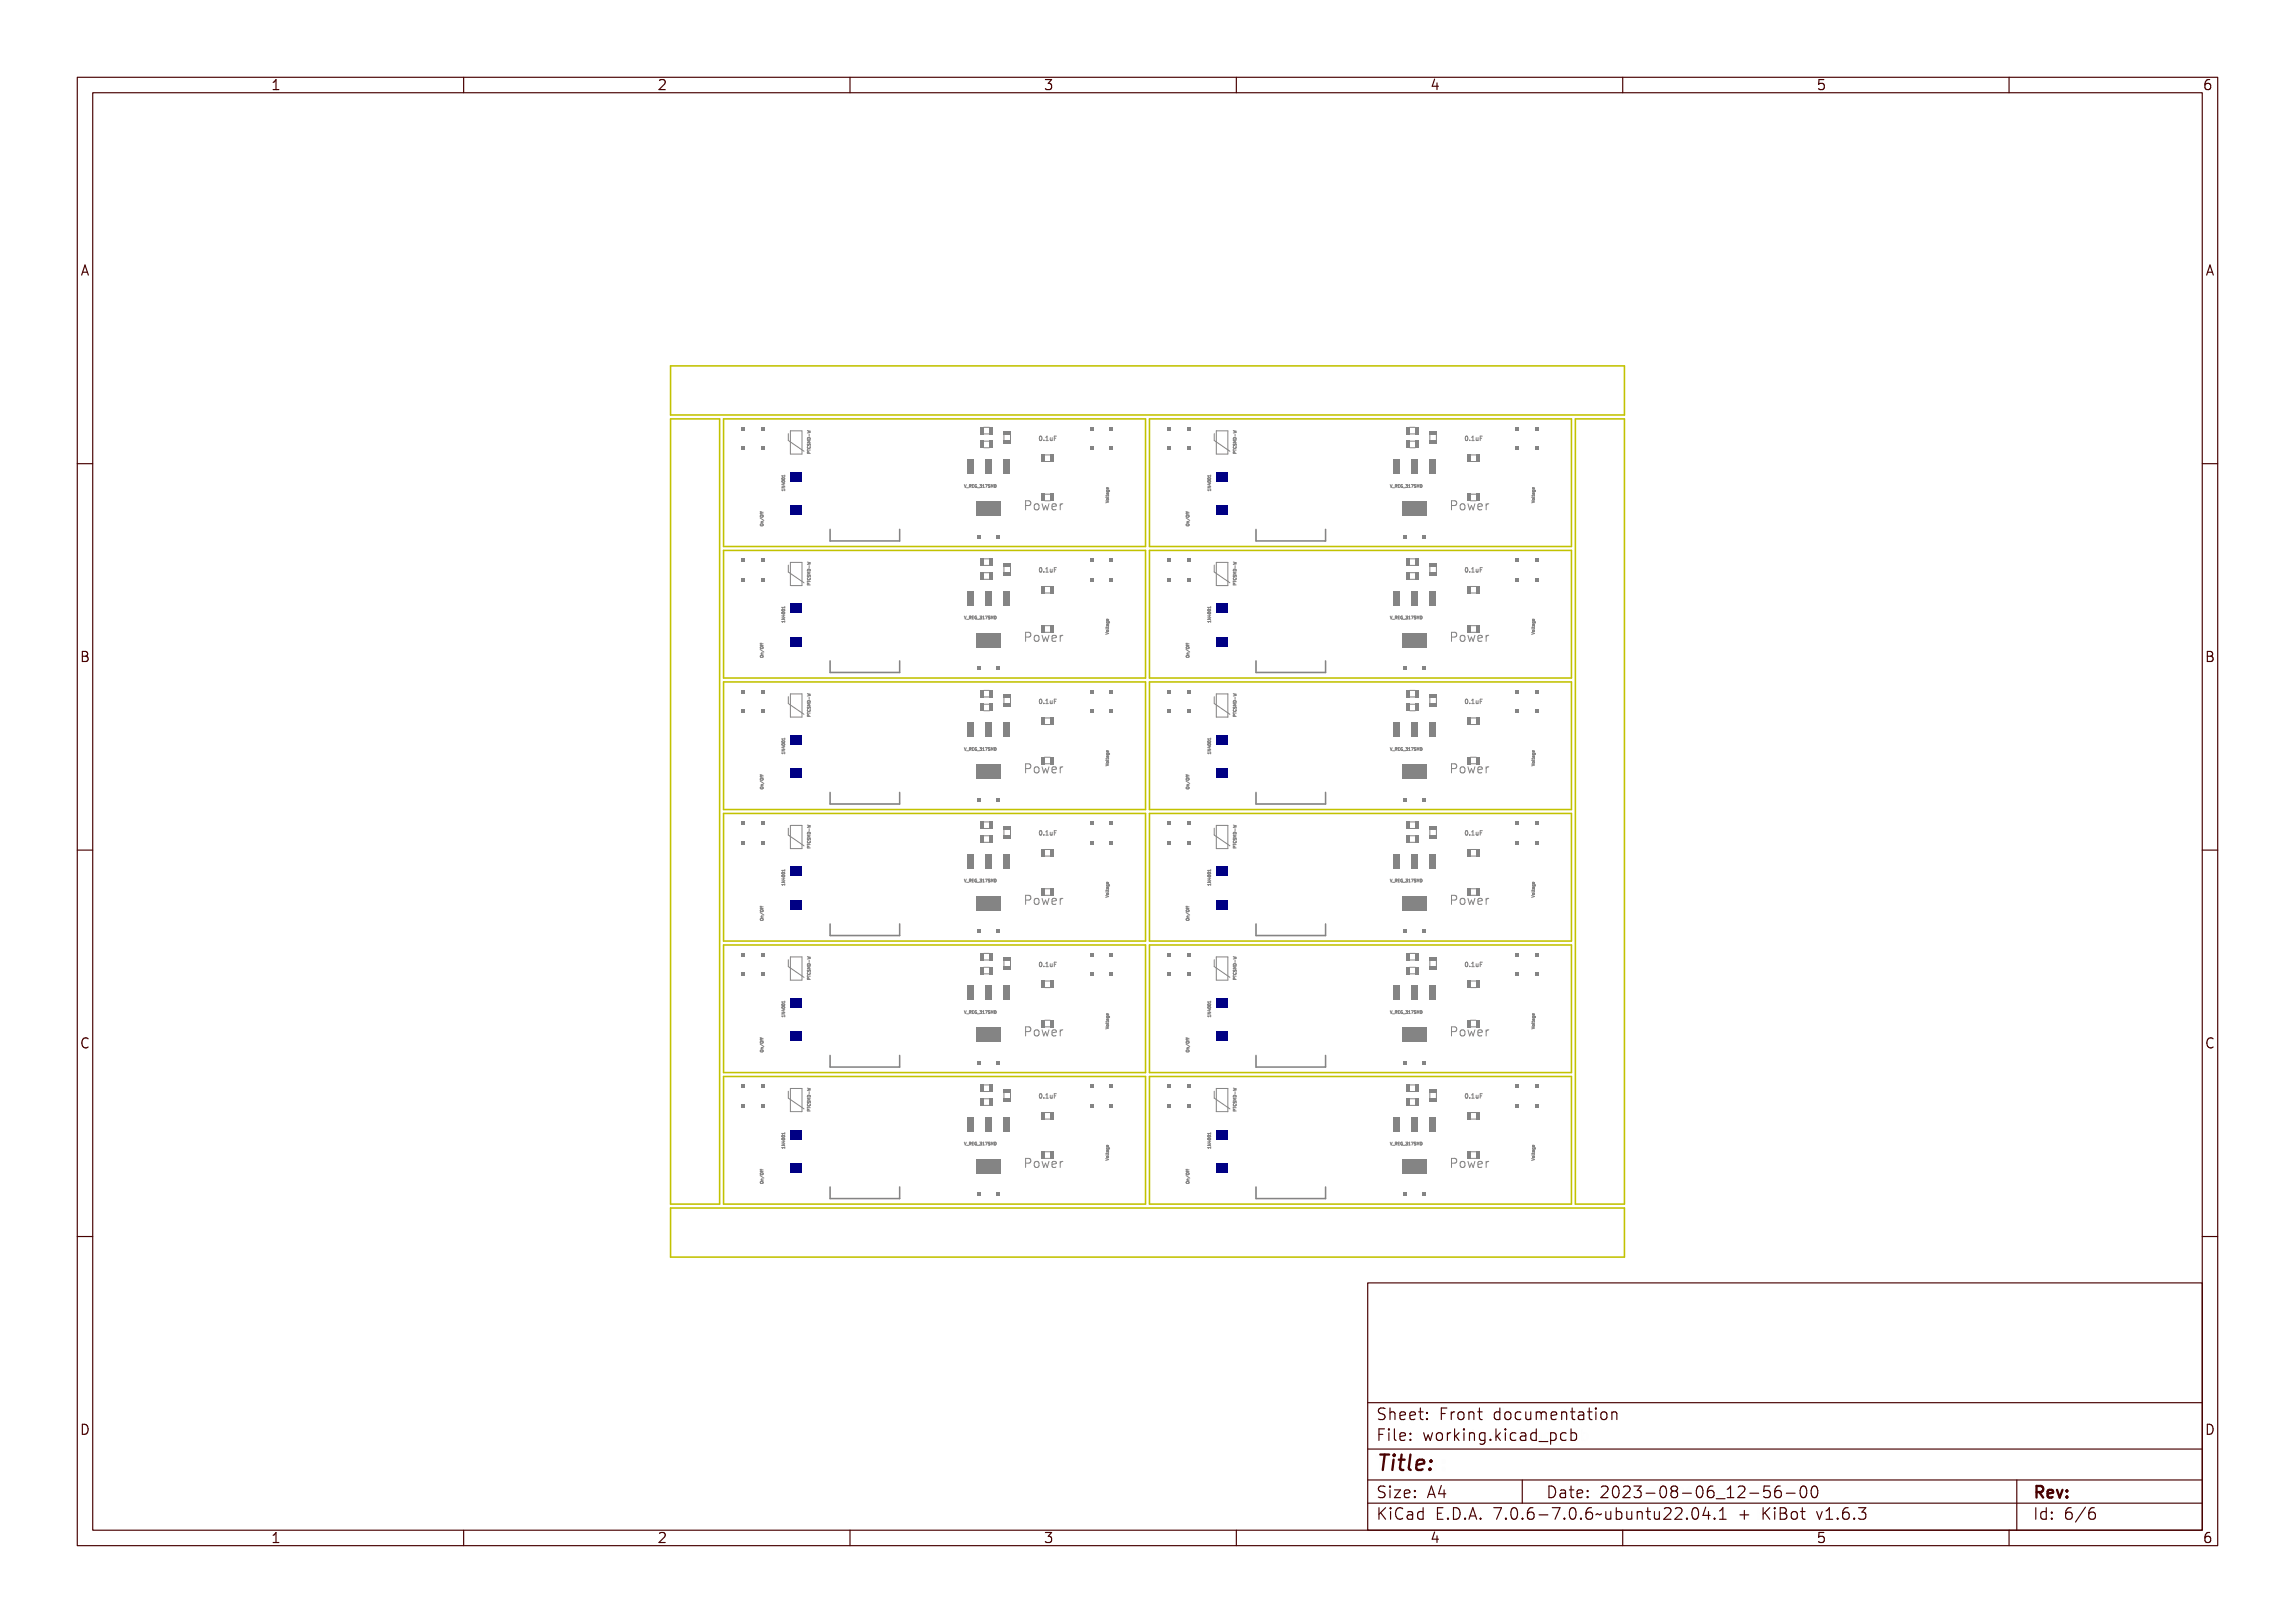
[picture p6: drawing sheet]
<svg xmlns="http://www.w3.org/2000/svg" width="297mm" height="210mm" viewBox="0 0 297 210" stroke-linecap="round" stroke-linejoin="round" font-family="sans-serif">
<defs><g id="words">
<text font-size="2.7" fill="#480000" x="178" y="190.3">Title:</text>
<g font-size="2" fill="#480000">
<text x="178" y="183.7">Sheet: Front documentation</text>
<text x="178" y="186.5">File: working.kicad_pcb</text>
<text x="178" y="193.9">Size: A4</text>
<text x="178" y="196.6">KiCad E.D.A. 7.0.6-7.0.6~ubuntu22.04.1 + KiBot v1.6.3</text>
<text x="200" y="193.9">Date: 2023-08-06_12-56-00</text>
<text x="263" y="196.6">Id: 6/6</text>
<text x="263" y="193.9">Rev:</text>
</g>
<g font-size="1.7" fill="#480000">
<text x="35" y="11.7">1</text>
<text x="85" y="11.7">2</text>
<text x="135" y="11.7">3</text>
<text x="185" y="11.7">4</text>
<text x="235" y="11.7">5</text>
<text x="285" y="11.7">6</text>
<text x="10.5" y="35.7">A</text>
<text x="285.5" y="35.7">A</text>
<text x="10.5" y="85.6">B</text>
<text x="285.5" y="85.6">B</text>
<text x="10.5" y="135.7">C</text>
<text x="285.5" y="135.7">C</text>
<text x="10.5" y="185.6">D</text>
<text x="285.5" y="185.6">D</text>
<text x="35" y="199.7">1</text>
<text x="85" y="199.7">2</text>
<text x="135" y="199.7">3</text>
<text x="185" y="199.7">4</text>
<text x="235" y="199.7">5</text>
<text x="285" y="199.7">6</text>
</g>
<g font-size="1.6" fill="#848484">
<text x="133" y="66">Power</text>
<text x="188.1" y="66">Power</text>
<text x="133" y="83">Power</text>
<text x="188.1" y="83">Power</text>
<text x="133" y="100.1">Power</text>
<text x="188.1" y="100.1">Power</text>
<text x="133" y="117.1">Power</text>
<text x="188.1" y="117.1">Power</text>
<text x="133" y="134.1">Power</text>
<text x="188.1" y="134.1">Power</text>
<text x="133" y="151.1">Power</text>
<text x="188.1" y="151.1">Power</text>
</g>
<g font-size=".8" fill="#848484">
<text x="134.5" y="57">0.1uF</text>
<text x="189.6" y="57">0.1uF</text>
<text x="134.5" y="74.1">0.1uF</text>
<text x="189.6" y="74.1">0.1uF</text>
<text x="134.5" y="91.1">0.1uF</text>
<text x="189.6" y="91.1">0.1uF</text>
<text x="134.5" y="108.1">0.1uF</text>
<text x="189.6" y="108.1">0.1uF</text>
<text x="134.5" y="125.1">0.1uF</text>
<text x="189.6" y="125.1">0.1uF</text>
<text x="134.5" y="142.1">0.1uF</text>
<text x="189.6" y="142.1">0.1uF</text>
</g>
<g font-size=".5" fill="#848484">
<text x="160" y="58.8" transform="rotate(-90 160 58.8)">PTCSMD-W</text>
<text x="101.6" y="63.6" transform="rotate(-90 101.6 63.6)">1N4001</text>
<text x="125.4" y="63.1">V_REG_317SMD</text>
<text x="143.5" y="65.1" transform="rotate(-90 143.5 65.1)">Voltage</text>
<text x="156.7" y="63.6" transform="rotate(-90 156.7 63.6)">1N4001</text>
<text x="180.5" y="63.1">V_REG_317SMD</text>
<text x="198.6" y="65.1" transform="rotate(-90 198.6 65.1)">Voltage</text>
<text x="98.8" y="67.9" transform="rotate(-90 98.8 67.9)">On/Off</text>
<text x="104.9" y="75.8" transform="rotate(-90 104.9 75.8)">PTCSMD-W</text>
<text x="160" y="75.8" transform="rotate(-90 160 75.8)">PTCSMD-W</text>
<text x="101.6" y="80.6" transform="rotate(-90 101.6 80.6)">1N4001</text>
<text x="125.4" y="80.1">V_REG_317SMD</text>
<text x="143.5" y="82.1" transform="rotate(-90 143.5 82.1)">Voltage</text>
<text x="156.7" y="80.6" transform="rotate(-90 156.7 80.6)">1N4001</text>
<text x="180.5" y="80.1">V_REG_317SMD</text>
<text x="198.6" y="82.1" transform="rotate(-90 198.6 82.1)">Voltage</text>
<text x="153.9" y="85" transform="rotate(-90 153.9 85)">On/Off</text>
<text x="104.9" y="92.8" transform="rotate(-90 104.9 92.8)">PTCSMD-W</text>
<text x="160" y="92.8" transform="rotate(-90 160 92.8)">PTCSMD-W</text>
<text x="98.8" y="102" transform="rotate(-90 98.8 102)">On/Off</text>
<text x="101.6" y="97.6" transform="rotate(-90 101.6 97.6)">1N4001</text>
<text x="125.4" y="97.1">V_REG_317SMD</text>
<text x="143.5" y="99.2" transform="rotate(-90 143.5 99.2)">Voltage</text>
<text x="156.7" y="97.6" transform="rotate(-90 156.7 97.6)">1N4001</text>
<text x="180.5" y="97.1">V_REG_317SMD</text>
<text x="198.6" y="99.2" transform="rotate(-90 198.6 99.2)">Voltage</text>
<text x="104.9" y="109.8" transform="rotate(-90 104.9 109.8)">PTCSMD-W</text>
<text x="160" y="109.8" transform="rotate(-90 160 109.8)">PTCSMD-W</text>
<text x="98.8" y="119" transform="rotate(-90 98.8 119)">On/Off</text>
<text x="101.6" y="114.7" transform="rotate(-90 101.6 114.7)">1N4001</text>
<text x="125.4" y="114.1">V_REG_317SMD</text>
<text x="143.5" y="116.2" transform="rotate(-90 143.5 116.2)">Voltage</text>
<text x="153.9" y="119" transform="rotate(-90 153.9 119)">On/Off</text>
<text x="156.7" y="114.7" transform="rotate(-90 156.7 114.7)">1N4001</text>
<text x="180.5" y="114.1">V_REG_317SMD</text>
<text x="198.6" y="116.2" transform="rotate(-90 198.6 116.2)">Voltage</text>
<text x="104.9" y="126.8" transform="rotate(-90 104.9 126.8)">PTCSMD-W</text>
<text x="125.4" y="131.2">V_REG_317SMD</text>
<text x="156.7" y="131.7" transform="rotate(-90 156.7 131.7)">1N4001</text>
<text x="180.5" y="131.2">V_REG_317SMD</text>
<text x="98.8" y="136" transform="rotate(-90 98.8 136)">On/Off</text>
<text x="143.5" y="133.2" transform="rotate(-90 143.5 133.2)">Voltage</text>
<text x="153.9" y="136" transform="rotate(-90 153.9 136)">On/Off</text>
<text x="198.6" y="133.2" transform="rotate(-90 198.6 133.2)">Voltage</text>
<text x="104.9" y="143.9" transform="rotate(-90 104.9 143.9)">PTCSMD-W</text>
<text x="160" y="143.9" transform="rotate(-90 160 143.9)">PTCSMD-W</text>
<text x="101.6" y="148.7" transform="rotate(-90 101.6 148.7)">1N4001</text>
<text x="125.4" y="148.2">V_REG_317SMD</text>
<text x="156.7" y="148.7" transform="rotate(-90 156.7 148.7)">1N4001</text>
<text x="180.5" y="148.2">V_REG_317SMD</text>
<text x="143.5" y="150.2" transform="rotate(-90 143.5 150.2)">Voltage</text>
<text x="153.9" y="153" transform="rotate(-90 153.9 153)">On/Off</text>
<text x="198.6" y="150.2" transform="rotate(-90 198.6 150.2)">Voltage</text>
</g>
</g></defs>
<g fill="none" stroke="#848484" stroke-width=".13">
<path d="M104.5 58.1v.2M104.5 58.2h.4M104.5 55.7l.4 .1-.3 .1h.3l-.4 .1M104.5 57.4v.2h.1M104.5 58.2v.1h.4h-.4v.2zM104.5 57.3h.4h-.4l.2 .1-.2 .1 .4 .1h-.4l.2-.2zM104.5 56.4h.4l-.2 .1 .2 .1-.4 .1 .3-.1-.2-.1h.2zM104.5 57.8a.17 .17 0 0 0 .2 .2 .17 .17 0 0 0 .1-.2M104.5 57.9h.1a.13 .13 0 0 0 .1 .2 .13 .13 0 0 0 .1-.2 .17 .17 0 0 1-.1 .3 .18 .18 0 0 1-.2-.3zM104.5 57.6l.1 .2a.14 .14 0 0 1 .2-.2 .14 .14 0 0 1 .1 .2l-.1-.1a.13 .13 0 0 1-.2 .1 .13 .13 0 0 1-.1-.2zM104.5 56.7a.2 .2 0 0 1 .3-.1 .2 .2 0 0 1 .1 .2h-.4zM104.5 58.5h.2v.2h.2h-.4z"/>
<path d="M104.6 57h.2l.1 .2h-.4zM104.6 58.6h.1v.1h-.2zM104.6 57.1h.2v.1h-.3zM104.6 57.6l.2-.2v.2M104.6 57.6h.1M104.7 58.7v-.2h-.2v.2h.4M104.7 56.8l.1 .1zM104.7 56.2v.3M104.9 57h-.4l.3 .1-.3 .2h.4M134.6 56.5h.1a.27 .27 0 0 1 .2 .3 .27 .27 0 0 1-.2 .2l-.1-.1zM134.7 56.5a.23 .23 0 0 1 .1 .3 .23 .23 0 0 1-.1 .2zM135.1 56.9h.1v.1h-.1z"/>
<path d="M135.5 56.5h.2v.5h.1h-.3h.1v-.5l-.1 .1zM136 56.6l.1 .4 .1-.1v-.3h.1v.4h-.1a.14 .14 0 0 1-.2 0 .14 .14 0 0 1 0-.1zM136.4 56.5h.4h-.3v.2h.2l-.2 .1v.2h-.1zM159.6 55.7l.4 .1-.3 .1h.3l-.4 .1M159.6 58.2l.1 .1h.3h-.3l-.1 .2zM159.6 57.3h.4h-.3l.2 .1-.2 .1 .3 .1h-.4l.2-.2zM159.6 56.4h.4l-.2 .1 .2 .1-.4 .1 .3-.1-.2-.1h.2zM159.6 57.9h.1a.13 .13 0 0 0 .1 .2 .13 .13 0 0 0 .1-.2 .17 .17 0 0 1-.1 .3 .18 .18 0 0 1-.2-.3zM159.6 57.6l.1 .2a.14 .14 0 0 1 .2-.2 .14 .14 0 0 1 .1 .2l-.1-.1a.13 .13 0 0 1-.2 .1 .13 .13 0 0 1-.1-.2zM159.7 58.5h.1v.2h.2h-.4zM159.7 57h.2l.1 .2h-.4zM159.7 58.6h.1v.1h-.1z"/>
<path d="M159.7 57.1h.2l.1 .1h-.3zM159.8 56.8l.1 .1zM159.8 56.2v.3M189.7 56.5h.1a.27 .27 0 0 1 .2 .3 .27 .27 0 0 1-.2 .2l-.1-.1zM189.8 56.5a.23 .23 0 0 1 .2 .3 .23 .23 0 0 1-.2 .2zM190.3 56.9h.1v.1h-.1zM190.6 56.5h.2v.5h.2h-.4h.2v-.5l-.2 .1zM191.1 56.6h.1v.4l.1-.1v-.3h.1v.4h-.1a.14 .14 0 0 1-.1 0 .14 .14 0 0 1-.1-.1zM191.6 56.5h.3h-.3v.2h.3l-.3 .1v.2zM98.4 66.5l.1 .1v-.1v.1h.3l-.3 .1zM98.4 66.2l.1 .1v-.1v.1h.3l-.3 .1zM98.4 67.1l.4 .2z"/>
<path d="M98.5 67.7h.3a.16 .16 0 0 1-.2 .2 .16 .16 0 0 1-.1-.2zM98.5 66.8h.3a.16 .16 0 0 1-.2 .2 .16 .16 0 0 1-.1-.2zM98.5 67.8h.2l-.2 .1zM98.5 66.9h.2l-.2 .1zM98.5 67.4h.3l-.3 .1 .3 .1h-.3zM101.2 79.8l.3-.1 .1 .1h-.1l-.1 .2zM101.2 78.9h.3l.1-.1v.2h-.1h-.2l-.1 .1zM101.2 63.4h.3l.1-.1v.2h-.1h-.2h-.1zM101.2 63h.4l-.3 .2 .3 .1h-.4l.3-.2zM101.2 62.8l.3-.1 .1 .1h-.1l-.1 .2zM101.2 61.9h.3l.1-.1v.2h-.1h-.2h-.1zM101.2 79.5a.18 .18 0 0 1 .2-.1 .18 .18 0 0 1 .1 .3h-.3z"/>
<path d="M101.2 79.2a.18 .18 0 0 1 .2-.1 .18 .18 0 0 1 .1 .3h-.3zM101.2 62.5a.18 .18 0 0 1 .2-.1 .18 .18 0 0 1 .1 .2h-.3zM101.2 62.2a.18 .18 0 0 1 .2-.1 .18 .18 0 0 1 .1 .2h-.3zM101.3 79.5l.2 .1h-.2zM101.3 79.2l.2 .1h-.2zM101.3 62.5l.2 .1h-.2zM101.3 62.2l.2 .1h-.2zM101.3 79.8h.1v.2zM101.3 62.8h.1v.1zM101.6 61.5v.2M101.6 78.5v.2M101.6 78.6h-.4l.1 .1"/>
<path d="M101.6 61.6h-.4l.1 .1M104.5 72.7l.4 .1-.3 .1 .3 .1h-.4M104.5 75.2v.1l.4 .1h-.4v.1zM104.5 74.3h.4l-.4 .1h.2l-.2 .1 .4 .1h-.4l.2-.2zM104.5 73.4h.4l-.2 .1 .2 .1-.4 .1 .3-.1h-.2l.2-.1zM104.5 74.9h.1a.13 .13 0 0 0 .1 .2 .13 .13 0 0 0 .1-.2 .17 .17 0 0 1-.1 .3 .18 .18 0 0 1-.2-.3zM104.5 74.6l.1 .2a.14 .14 0 0 1 .2-.2 .16 .16 0 0 1 .1 .3l-.1-.2a.14 .14 0 0 1-.2 .2 .16 .16 0 0 1-.1-.3zM104.5 75.5h.2v.2h.2h-.4zM104.6 74.1h.2l.1 .2h-.4zM104.6 75.6h.1v.1h-.2zM104.6 74.1h.2v.1h-.3zM104.7 73.8l.1 .1z"/>
<path d="M104.7 73.2v.3M124.8 79.7l.1 .4 .1-.4M124.8 62.7l.1 .4 .1-.4M125.1 63.1h.3M125.4 79.7l.1 .4 .2-.4-.1 .4zM125.4 62.7l.1 .3 .2-.3-.1 .4zM125.7 63.2h.3zM126 79.7l.2 .1v.1l.1 .2-.2-.1-.1 .1zM126 62.7l.2 .1v.1l.1 .2-.2-.2-.1 .2zM126.1 79.8l.1 .1h-.1zM126.1 62.8l.1 .1h-.1zM126.3 79.7h.3l-.2 .1v.1h.2h-.2v.2h.2h-.3z"/>
<path d="M126.3 62.7h.3l-.2 .1v.1h.2h-.2v.1l.2 .1h-.3zM126.7 79.8l.1-.1 .1 .1a.13 .13 0 0 0-.2 .1 .13 .13 0 0 0 .1 .2v-.2h.1v.2a.18 .18 0 0 1-.3-.1 .18 .18 0 0 1 .1-.2zM126.7 62.8l.1-.1 .1 .1a.13 .13 0 0 0-.2 .1 .13 .13 0 0 0 .1 .1v-.1h.1v.2a.18 .18 0 0 1-.3-.1 .18 .18 0 0 1 .1-.2zM126.9 63.2h.3zM127.2 79.8h.2v.1a.11 .11 0 0 1 0 .2 .11 .11 0 0 1-.2-.1h.2l-.1-.1 .1-.1zM127.2 62.7h.2v.2a.11 .11 0 0 1 0 .2 .11 .11 0 0 1-.2-.1h.2l-.1-.1 .1-.1zM127.6 79.8l.1-.1v.4h.1h-.2v-.3zM127.6 62.7h.1v.3l.1 .1h-.2v-.1v-.2zM127.8 79.7h.3l-.2 .4 .1-.3zM127.8 62.7h.3l-.2 .4 .1-.3zM128.2 79.8h.2l-.2 .1a.14 .14 0 0 1 .2 .1 .16 .16 0 0 1-.3 .1l.2-.1-.1-.1zM128.2 62.7h.2l-.2 .1a.14 .14 0 0 1 .2 .2 .16 .16 0 0 1-.3 .1l.2-.1-.1-.1z"/>
<path d="M128.4 79.7l.2 .2 .1-.2v.4l-.1-.3v.2l-.1-.2-.1 .3zM128.4 62.7l.2 .2 .1-.2v.4l-.1-.3v.2l-.1-.2-.1 .3zM128.7 79.7a.19 .19 0 0 1 .3 .2 .19 .19 0 0 1-.3 .2zM128.7 62.7a.19 .19 0 0 1 .3 .2 .19 .19 0 0 1-.3 .2zM128.8 79.8a.14 .14 0 0 1 .1 .1 .14 .14 0 0 1-.1 .2zM128.8 62.8a.14 .14 0 0 1 .1 .1 .14 .14 0 0 1-.1 .2zM133.1 64.9h.4a.37 .37 0 0 1 .4 .4 .37 .37 0 0 1-.6 .3v.4h-.2zM133.3 65h.2a.22 .22 0 0 1 .2 .2 .22 .22 0 0 1-.2 .2h-.2zM134.1 65.3a.41 .41 0 0 1 .7 .3 .41 .41 0 0 1-.7 .3l-.1-.3zM134.3 65.3a.31 .31 0 0 1 .3 .3 .31 .31 0 0 1-.3 .3l-.1-.2zM134.6 73.6l.1-.1a.27 .27 0 0 1 .2 .3 .27 .27 0 0 1-.2 .2l-.1-.1zM134.7 73.6a.23 .23 0 0 1 .1 .2 .23 .23 0 0 1-.1 .2z"/>
<path d="M134.9 65.2h.1l.2 .7 .1-.5h.1l.1 .5 .2-.7h.1l-.2 .8h-.1l-.1-.4-.2 .4h-.1zM135.1 73.9h.1v.2h-.1zM135.5 73.5h.2v.5l.1 .1h-.3l.1-.1v-.4h-.1zM136 73.6l.1 .4 .1-.1v-.3h.1v.5l-.1-.1a.14 .14 0 0 1-.2 .1 .14 .14 0 0 1 0-.2zM136 65.3a.38 .38 0 0 1 .5-.1 .38 .38 0 0 1 .2 .4h-.6a.33 .33 0 0 0 .2 .3 .33 .33 0 0 0 .4-.1v.2a.47 .47 0 0 1-.7-.1 .47 .47 0 0 1 0-.6zM136.2 65.3h.2l.1 .2h-.4zM136.4 73.5h.4l-.3 .1v.1h.2l-.2 .1v.3h-.1zM137 65.2h.2v.1a.24 .24 0 0 1 .2-.2 .24 .24 0 0 1 .3 .2 .29 .29 0 0 0-.4 0 .29 .29 0 0 0-.1 .3v.4h-.2zM143.1 64.4h.3l.1-.1v.1h-.4v.1zM143.1 64.8l.4 .2-.4 .1 .3-.1zM143.2 64v.1h.2l.1-.1v.1l-.3 .1-.1-.1zM143.2 63.4h.4v.2l-.2-.2a.12 .12 0 0 1-.1 .2 .12 .12 0 0 1-.1-.2z"/>
<path d="M143.2 63.7h.3v.2h-.2v-.2l-.1 .2zM143.2 63.1h.2v.1v-.1h.1a.14 .14 0 0 1-.2 .2 .14 .14 0 0 1-.1-.2zM143.3 63.1v.1zM153.5 67l.5 .3M153.5 66.2l.1 .1h.3M153.5 66.4l.1 .1h.3M153.5 66.5l.1 .1 .1-.1v.1h.2l-.3 .1zM153.5 66.2l.1 .1 .1-.1v.1h.2l-.3 .1zM153.5 66.7h.3l.1 .1-.3 .1zM153.5 67.8h.3l.1 .2h-.3zM153.5 67.1l.4 .2zM153.6 67.7h.3a.16 .16 0 0 1-.2 .2 .16 .16 0 0 1-.1-.2z"/>
<path d="M153.6 66.8h.3a.16 .16 0 0 1-.2 .2 .16 .16 0 0 1-.1-.2zM153.6 67.8h.3l-.3 .1zM153.6 66.9h.3l-.3 .1zM153.6 66.2v.1M153.6 66.4v.2M153.6 67.6h.3M153.6 67.4h.3l-.2 .1 .2 .1h-.3zM153.6 67.6h.1M153.9 67.5h-.3v.1M156.3 79.8l.3-.1 .1 .1h-.1v.2zM156.3 78.9h.3l.1-.1v.2h-.1h-.2l-.1 .1zM156.3 63.4h.3l.1-.1v.2h-.1h-.2h-.1z"/>
<path d="M156.3 63h.4l-.3 .2 .3 .1h-.4l.3-.2zM156.3 62.8l.3-.1 .1 .1h-.1v.2zM156.3 61.9h.3l.1-.1v.2h-.1h-.2h-.1zM156.3 79.5a.18 .18 0 0 1 .3-.1 .18 .18 0 0 1 .1 .3h-.3zM156.3 79.2a.18 .18 0 0 1 .3-.1 .18 .18 0 0 1 .1 .3h-.3zM156.3 62.5a.18 .18 0 0 1 .3-.1 .18 .18 0 0 1 .1 .2h-.3zM156.3 62.2a.18 .18 0 0 1 .3-.1 .18 .18 0 0 1 .1 .2h-.3zM156.4 79.5l.3 .1h-.3zM156.4 79.2l.3 .1h-.3zM156.4 62.5l.3 .1h-.3zM156.4 62.2l.3 .1h-.3zM156.4 79.8h.2v.2z"/>
<path d="M156.4 62.8h.2v.1zM156.7 61.5v.2M156.7 78.5v.2M156.7 78.6h-.4l.1 .1M156.7 61.6h-.4l.1 .1M159.6 72.7l.4 .1-.3 .1 .3 .1h-.4M159.6 75.2l.1 .1 .3 .1h-.3l-.1 .1zM159.6 74.3h.4l-.3 .1h.2l-.2 .1 .3 .1h-.4l.2-.2zM159.6 73.4h.4l-.2 .1 .2 .1-.4 .1 .3-.1h-.2l.2-.1zM159.6 74.9h.1a.13 .13 0 0 0 .1 .2 .13 .13 0 0 0 .1-.2 .17 .17 0 0 1-.1 .3 .18 .18 0 0 1-.2-.3zM159.6 74.6l.1 .2a.14 .14 0 0 1 .2-.2 .16 .16 0 0 1 .1 .3l-.1-.2a.14 .14 0 0 1-.2 .2 .16 .16 0 0 1-.1-.3zM159.7 75.5h.1v.2h.2h-.4z"/>
<path d="M159.7 74.1h.2l.1 .2h-.4zM159.7 75.6h.1v.1h-.1zM159.7 74.1h.2l.1 .1h-.3zM159.8 73.8l.1 .1zM159.8 73.2v.3M179.9 79.7l.1 .4 .2-.4M179.9 62.7l.1 .4 .2-.4M180.2 63.1h.3M180.5 79.7l.2 .4 .1-.4-.1 .4zM180.5 62.7l.2 .3 .1-.3-.1 .4zM180.8 63.2h.3zM181.1 79.7l.2 .1v.1l.1 .2-.2-.1-.1 .1z"/>
<path d="M181.1 62.7l.3 .1-.1 .1 .1 .2-.2-.2-.1 .2zM181.2 79.8l.1 .1h-.1zM181.2 62.8l.1 .1h-.1zM181.5 79.7h.2l-.2 .1v.1h.2h-.2v.2h.2h-.2zM181.5 62.7h.2l-.2 .1v.1h.2h-.2v.1l.2 .1h-.2zM181.8 79.8l.1-.1 .1 .1a.13 .13 0 0 0-.2 .1 .13 .13 0 0 0 .1 .2v-.2h.1v.2a.18 .18 0 0 1-.3-.1 .18 .18 0 0 1 .1-.2zM181.8 62.8l.1-.1 .1 .1a.13 .13 0 0 0-.2 .1 .13 .13 0 0 0 .1 .1v-.1h.1v.2a.18 .18 0 0 1-.3-.1 .18 .18 0 0 1 .1-.2zM182 63.2h.3zM182.4 79.8h.1v.1a.11 .11 0 0 1 0 .2 .11 .11 0 0 1-.1-.1h.1l-.1-.1 .1-.1zM182.4 62.7h.1v.2a.11 .11 0 0 1 0 .2 .11 .11 0 0 1-.1-.1h.1l-.1-.1 .1-.1zM182.7 79.8l.1-.1v.4h.1h-.2l.1-.3zM182.7 62.7h.1v.3l.1 .1h-.2l.1-.3z"/>
<path d="M183 79.7h.2l-.1 .4v-.3zM183 62.7h.2l-.1 .4v-.3zM183.3 79.8h.2l-.2 .1a.14 .14 0 0 1 .2 .1 .14 .14 0 0 1-.2 .1l.1-.1-.1-.1zM183.3 62.7h.2l-.2 .1a.14 .14 0 0 1 .2 .2 .14 .14 0 0 1-.2 .1l.1-.1-.1-.1zM183.5 79.7l.2 .2 .1-.2v.4v-.3l-.1 .2-.1-.2-.1 .3zM183.5 62.7l.2 .2 .1-.2v.4v-.3l-.1 .2-.1-.2-.1 .3zM183.9 79.7a.19 .19 0 0 1 .2 .2 .19 .19 0 0 1-.2 .2zM183.9 62.7a.19 .19 0 0 1 .2 .2 .19 .19 0 0 1-.2 .2zM183.9 79.8a.14 .14 0 0 1 .1 .1 .14 .14 0 0 1-.1 .2zM183.9 62.8a.14 .14 0 0 1 .1 .1 .14 .14 0 0 1-.1 .2zM188.3 64.9h.3a.37 .37 0 0 1 .4 .4 .37 .37 0 0 1-.6 .3v.4h-.1zM188.4 65h.2a.22 .22 0 0 1 .2 .2 .22 .22 0 0 1-.2 .2h-.2z"/>
<path d="M189.3 65.3a.41 .41 0 0 1 .6 .3 .41 .41 0 0 1-.6 .3l-.1-.3zM189.4 65.3a.31 .31 0 0 1 .4 .3 .31 .31 0 0 1-.4 .3l-.1-.2zM189.7 73.6l.1-.1a.27 .27 0 0 1 .2 .3 .27 .27 0 0 1-.2 .2l-.1-.1zM189.8 73.6a.23 .23 0 0 1 .2 .2 .23 .23 0 0 1-.2 .2zM190 65.2h.1l.2 .7 .1-.5h.1l.2 .5 .1-.7h.2l-.3 .8h-.1l-.1-.4-.2 .4h-.1zM190.3 73.9h.1v.2h-.1zM190.6 73.5h.2v.5l.2 .1h-.4l.2-.1v-.4h-.2zM191.1 73.6h.1v.4l.1-.1v-.3h.1v.5l-.1-.1a.14 .14 0 0 1-.1 .1 .14 .14 0 0 1-.1-.2zM191.2 65.3a.38 .38 0 0 1 .4-.1 .38 .38 0 0 1 .2 .4h-.6a.33 .33 0 0 0 .2 .3 .33 .33 0 0 0 .4-.1v.2a.47 .47 0 0 1-.7-.1 .47 .47 0 0 1 .1-.6zM191.3 65.3h.2l.2 .2h-.5zM191.6 73.5h.3l-.3 .1v.1h.3l-.3 .1v.3zM192.2 65.2h.1v.1a.24 .24 0 0 1 .2-.2 .24 .24 0 0 1 .3 .2 .29 .29 0 0 0-.3 0 .29 .29 0 0 0-.2 .3v.4h-.1z"/>
<path d="M198.2 64.4h.3l.1-.1v.1h-.3v.1zM198.2 64.8l.4 .2-.4 .1 .4-.1zM198.3 64l.1 .1h.1l.1-.1v.1l-.3 .1-.1-.1zM198.3 63.4h.4v.2l-.1-.2a.12 .12 0 0 1-.1 .2 .12 .12 0 0 1-.1-.2zM198.4 63.7h.2v.2h-.1l-.1-.2-.1 .2zM198.4 63.1h.1v.1h.1l-.1-.1h.1a.14 .14 0 0 1-.1 .2 .14 .14 0 0 1-.1-.2zM198.4 63.1v.1zM98.4 84l.5 .4M98.4 83.2v.1h.4M98.4 83.4v.1h.4M98.4 83.5l.1 .1v-.1v.1h.3l-.3 .1zM98.4 83.2l.1 .1v-.1v.1h.3l-.3 .1z"/>
<path d="M98.4 83.7h.3l.1 .1-.4 .1zM98.4 84.9l.3-.1 .1 .2h-.4zM98.4 84.1l.4 .2zM98.5 84.7l.3 .1a.16 .16 0 0 1-.2 .1 .16 .16 0 0 1-.1-.2zM98.5 83.8l.3 .1a.16 .16 0 0 1-.2 .1 .16 .16 0 0 1-.1-.2zM98.5 84.8h.2l-.2 .1zM98.5 83.9h.2l-.2 .1zM98.5 83.2v.2M98.5 83.4v.2M98.5 84.6h.3M98.5 84.4h.3l-.3 .1 .3 .1h-.3zM98.5 84.6h.1"/>
<path d="M98.8 84.5h-.3v.1M101.2 80.4h.3l.1-.1v.3l-.1-.1h-.2l-.1 .1zM101.2 80h.4l-.3 .2 .3 .1h-.4l.3-.2zM101.2 97.4h.3h.1v.2l-.1-.1h-.2l-.1 .1zM101.2 97.1h.4l-.3 .2h.3h-.4l.3-.2zM101.2 96.8h.3l.1 .1h-.1l-.1 .1zM101.2 95.9h.3h.1v.2l-.3-.1-.1 .1zM101.2 96.5a.18 .18 0 0 1 .2 0 .18 .18 0 0 1 .1 .2h-.3zM101.2 96.2a.18 .18 0 0 1 .2 0 .18 .18 0 0 1 .1 .2h-.3zM101.3 96.6h.2h-.2zM101.3 96.3h.2h-.2zM101.3 96.9h.1v.1z"/>
<path d="M101.6 95.6h-.4l.1 .1M101.6 95.5v.2M104.5 89.7l.4 .1-.3 .1 .3 .1-.4 .1M104.5 92.2v.1l.4 .1h-.4v.1zM104.5 91.3h.4l-.4 .1h.2l-.2 .1 .4 .1h-.4l.2-.1zM104.5 90.4l.4 .1-.2 .1 .2 .1h-.4l.3-.1h-.2l.2-.1zM104.5 91.9h.1a.13 .13 0 0 0 .1 .2 .13 .13 0 0 0 .1-.2 .17 .17 0 0 1-.1 .3 .18 .18 0 0 1-.2-.3zM104.5 91.7l.1 .1a.14 .14 0 0 1 .2-.2 .16 .16 0 0 1 .1 .3l-.1-.2a.14 .14 0 0 1-.2 .2 .13 .13 0 0 1-.1-.2zM104.5 92.6l.2-.1v.2l.2 .1h-.4zM104.6 91.1h.2l.1 .2h-.4zM104.6 92.6h.1v.1h-.2zM104.6 91.1h.2v.1h-.3z"/>
<path d="M104.7 90.8l.1 .1zM104.7 90.2v.3M124.8 96.7l.1 .4 .1-.4M125.1 80.1h.3M125.1 97.1h.3M125.4 96.8l.1 .3 .2-.3-.1 .3zM125.7 80.2h.3zM125.7 97.2h.3zM126 96.8h.2v.2l.1 .1-.2-.1-.1 .1zM126.1 96.8l.1 .1h-.1zM126.3 96.8h.3h-.2v.1h.2l-.2 .1v.1h.2h-.3zM126.7 96.8h.1h.1a.13 .13 0 0 0-.2 .1 .13 .13 0 0 0 .1 .2v-.2h.1v.2a.18 .18 0 0 1-.3 0 .18 .18 0 0 1 .1-.3z"/>
<path d="M126.9 80.2h.3zM126.9 97.2h.3zM127.2 96.8h.2v.1a.11 .11 0 0 1 0 .2 .11 .11 0 0 1-.2 0l.2-.1h-.1l.1-.2zM127.6 96.8h.1v.3h.1h-.2v-.3zM127.8 96.8h.3l-.2 .3 .1-.3zM128.2 96.8h.2l-.2 .1a.14 .14 0 0 1 .2 .1 .16 .16 0 0 1-.3 .1l.2-.1-.1-.1zM128.4 96.8l.2 .1 .1-.1v.3l-.1-.3v.2l-.1-.2-.1 .3zM128.7 96.8a.19 .19 0 0 1 .3 .1 .19 .19 0 0 1-.3 .2zM128.8 96.8a.14 .14 0 0 1 .1 .1 .14 .14 0 0 1-.1 .2zM133.1 98.9h.4a.37 .37 0 0 1 .4 .5 .37 .37 0 0 1-.6 .2v.5h-.2zM133.1 81.9h.4a.37 .37 0 0 1 .4 .5 .37 .37 0 0 1-.6 .2v.4h-.2zM133.3 99h.2a.22 .22 0 0 1 .2 .3 .22 .22 0 0 1-.2 .2h-.2z"/>
<path d="M133.3 82h.2a.22 .22 0 0 1 .2 .2 .22 .22 0 0 1-.2 .3h-.2zM134.1 99.3a.41 .41 0 0 1 .7 .3 .41 .41 0 0 1-.7 .4l-.1-.4zM134.1 82.3a.41 .41 0 0 1 .7 .3 .41 .41 0 0 1-.7 .3l-.1-.3zM134.3 99.4v-.1a.31 .31 0 0 1 .3 .3 .31 .31 0 0 1-.3 .3l-.1-.1zM134.3 82.4v-.1a.31 .31 0 0 1 .3 .3 .31 .31 0 0 1-.3 .3l-.1-.1zM134.6 90.6l.1-.1a.27 .27 0 0 1 .2 .3 .27 .27 0 0 1-.2 .3l-.1-.2zM134.7 90.6a.23 .23 0 0 1 .1 .2 .23 .23 0 0 1-.1 .2zM134.9 99.2h.1l.2 .7 .1-.4h.1l.1 .4 .2-.7h.1l-.2 .9h-.1l-.1-.5-.2 .5h-.1zM134.9 82.2h.1l.2 .7 .1-.5h.1l.1 .5 .2-.7h.1l-.2 .8h-.1l-.1-.4-.2 .4h-.1zM135.1 91h.1v.1h-.1zM135.5 90.5h.2v.5l.1 .1h-.3l.1-.1v-.4h-.1zM136 90.7l.1 .3 .1-.1v-.2h.1v.4l-.1-.1a.14 .14 0 0 1-.2 .1 .14 .14 0 0 1 0-.2z"/>
<path d="M136 99.3a.38 .38 0 0 1 .5-.1 .38 .38 0 0 1 .2 .5h-.6a.33 .33 0 0 0 .2 .3 .33 .33 0 0 0 .4-.1v.1a.47 .47 0 0 1-.7-.1 .47 .47 0 0 1 0-.6zM136 82.3a.38 .38 0 0 1 .5-.1 .38 .38 0 0 1 .2 .4h-.6a.33 .33 0 0 0 .2 .3 .33 .33 0 0 0 .4 0v.1a.47 .47 0 0 1-.7-.1 .47 .47 0 0 1 0-.6zM136.2 99.4l.2-.1 .1 .3h-.4zM136.2 82.4l.2-.1 .1 .2h-.4zM136.4 90.5h.4l-.3 .1v.1h.2l-.2 .1v.3h-.1zM137 99.2h.2v.2a.24 .24 0 0 1 .2-.2 .24 .24 0 0 1 .3 .2 .29 .29 0 0 0-.4-.1 .29 .29 0 0 0-.1 .3v.5h-.2zM137 82.2h.2v.2a.24 .24 0 0 1 .2-.2 .24 .24 0 0 1 .3 .2 .29 .29 0 0 0-.4-.1 .29 .29 0 0 0-.1 .3v.4h-.2zM143.1 81.4h.3l.1-.1v.1h-.4v.1zM143.1 98.4h.3l.1-.1v.1h-.4v.1zM143.1 81.9l.4 .1-.4 .1 .3-.1zM143.1 98.9l.4 .1-.4 .1 .3-.1zM143.2 81v.1h.2l.1-.1v.1l-.3 .1-.1-.1z"/>
<path d="M143.2 80.4h.4v.2l-.2-.2a.12 .12 0 0 1-.1 .2 .12 .12 0 0 1-.1-.2zM143.2 98v.1h.2l.1-.1v.1l-.3 .1h-.1zM143.2 97.4h.4v.2l-.2-.2a.12 .12 0 0 1-.1 .2 .12 .12 0 0 1-.1-.2zM143.2 80.7h.3v.2h-.2v-.2l-.1 .2zM143.2 80.1h.2v.2v-.1v-.1h.1a.14 .14 0 0 1-.2 .2 .14 .14 0 0 1-.1-.2zM143.2 97.7h.3v.2h-.2v-.2l-.1 .2zM143.2 97.1h.2v.2v-.1v-.1h.1a.14 .14 0 0 1-.2 .2 .14 .14 0 0 1-.1-.2zM143.3 80.1v.2zM143.3 97.1v.2zM153.5 83.5l.1 .1 .1-.1v.1h.2l-.3 .1zM153.5 83.2l.1 .1 .1-.1v.1h.2l-.3 .1zM153.5 84.1l.4 .2z"/>
<path d="M153.6 84.7l.3 .1a.16 .16 0 0 1-.2 .1 .16 .16 0 0 1-.1-.2zM153.6 83.8l.3 .1a.16 .16 0 0 1-.2 .1 .16 .16 0 0 1-.1-.2zM153.6 84.8h.3l-.3 .1zM153.6 83.9h.3l-.3 .1zM153.6 84.4h.3l-.2 .1 .2 .1h-.3zM156.3 97.4h.3h.1v.2l-.1-.1h-.2l-.1 .1zM156.3 97.1h.4l-.3 .2h.3h-.4l.3-.2zM156.3 96.8h.3l.1 .1h-.1v.1zM156.3 95.9h.3h.1v.2l-.3-.1-.1 .1zM156.3 80.4h.3l.1-.1v.3l-.1-.1h-.2l-.1 .1zM156.3 80h.4l-.3 .2 .3 .1h-.4l.3-.2zM156.3 96.5a.18 .18 0 0 1 .3 0 .18 .18 0 0 1 .1 .2h-.3z"/>
<path d="M156.3 96.2a.18 .18 0 0 1 .3 0 .18 .18 0 0 1 .1 .2h-.3zM156.4 96.6h.3h-.3zM156.4 96.3h.3h-.3zM156.4 96.9h.2v.1zM156.7 95.5v.2M156.7 95.6h-.4l.1 .1M159.6 89.7l.4 .1-.3 .1 .3 .1-.4 .1M159.6 92.2l.1 .1 .3 .1h-.3l-.1 .1zM159.6 91.3h.4l-.3 .1h.2l-.2 .1 .3 .1h-.4l.2-.1zM159.6 90.4l.4 .1-.2 .1 .2 .1h-.4l.3-.1h-.2l.2-.1zM159.6 91.9h.1a.13 .13 0 0 0 .1 .2 .13 .13 0 0 0 .1-.2 .17 .17 0 0 1-.1 .3 .18 .18 0 0 1-.2-.3zM159.6 91.7l.1 .1a.14 .14 0 0 1 .2-.2 .16 .16 0 0 1 .1 .3l-.1-.2a.14 .14 0 0 1-.2 .2 .13 .13 0 0 1-.1-.2z"/>
<path d="M159.7 92.6l.1-.1v.2l.2 .1h-.4zM159.7 91.1h.2l.1 .2h-.4zM159.7 92.6h.1v.1h-.1zM159.7 91.1h.2l.1 .1h-.3zM159.8 90.8l.1 .1zM159.8 90.2v.3M179.9 96.7l.1 .4 .2-.4M180.2 80.1h.3M180.2 97.1h.3M180.5 96.8l.2 .3 .1-.3-.1 .3zM180.8 80.2h.3zM180.8 97.2h.3z"/>
<path d="M181.1 96.8h.2v.2l.1 .1-.2-.1-.1 .1zM181.2 96.8l.1 .1h-.1zM181.5 96.8h.2h-.2v.1h.2l-.2 .1v.1h.2h-.2zM181.8 96.8h.1h.1a.13 .13 0 0 0-.2 .1 .13 .13 0 0 0 .1 .2v-.2h.1v.2a.18 .18 0 0 1-.3 0 .18 .18 0 0 1 .1-.3zM182 80.2h.3zM182 97.2h.3zM182.4 96.8h.1v.1a.11 .11 0 0 1 0 .2 .11 .11 0 0 1-.1 0l.1-.1h-.1l.1-.2zM182.7 96.8h.1v.3h.1h-.2l.1-.3zM183 96.8h.2l-.1 .3v-.3zM183.3 96.8h.2l-.2 .1a.14 .14 0 0 1 .2 .1 .14 .14 0 0 1-.2 .1l.1-.1-.1-.1zM183.5 96.8l.2 .1 .1-.1v.3v-.3l-.1 .2-.1-.2-.1 .3zM183.9 96.8a.19 .19 0 0 1 .2 .1 .19 .19 0 0 1-.2 .2z"/>
<path d="M183.9 96.8a.14 .14 0 0 1 .1 .1 .14 .14 0 0 1-.1 .2zM188.3 81.9h.3a.37 .37 0 0 1 .4 .5 .37 .37 0 0 1-.6 .2v.4h-.1zM188.3 98.9h.3a.37 .37 0 0 1 .4 .5 .37 .37 0 0 1-.6 .2v.5h-.1zM188.4 82h.2a.22 .22 0 0 1 .2 .2 .22 .22 0 0 1-.2 .3h-.2zM188.4 99h.2a.22 .22 0 0 1 .2 .3 .22 .22 0 0 1-.2 .2h-.2zM189.3 82.3a.41 .41 0 0 1 .6 .3 .41 .41 0 0 1-.6 .3l-.1-.3zM189.3 99.3a.41 .41 0 0 1 .6 .3 .41 .41 0 0 1-.6 .4l-.1-.4zM189.4 82.4v-.1a.31 .31 0 0 1 .4 .3 .31 .31 0 0 1-.4 .3l-.1-.1zM189.4 99.4v-.1a.31 .31 0 0 1 .4 .3 .31 .31 0 0 1-.4 .3l-.1-.1zM189.7 90.6l.1-.1a.27 .27 0 0 1 .2 .3 .27 .27 0 0 1-.2 .3l-.1-.2zM189.8 90.6a.23 .23 0 0 1 .2 .2 .23 .23 0 0 1-.2 .2zM190 82.2h.1l.2 .7 .1-.5h.1l.2 .5 .1-.7h.2l-.3 .8h-.1l-.1-.4-.2 .4h-.1z"/>
<path d="M190 99.2h.1l.2 .7 .1-.4h.1l.2 .4 .1-.7h.2l-.3 .9h-.1l-.1-.5-.2 .5h-.1zM190.3 91h.1v.1h-.1zM190.6 90.5h.2v.5l.2 .1h-.4l.2-.1v-.4h-.2zM191.1 90.7h.1v.3l.1-.1v-.2h.1v.4l-.1-.1a.14 .14 0 0 1-.1 .1 .14 .14 0 0 1-.1-.2zM191.2 82.3a.38 .38 0 0 1 .4-.1 .38 .38 0 0 1 .2 .4h-.6a.33 .33 0 0 0 .2 .3 .33 .33 0 0 0 .4 0v.1a.47 .47 0 0 1-.7-.1 .47 .47 0 0 1 .1-.6zM191.2 99.3a.38 .38 0 0 1 .4-.1 .38 .38 0 0 1 .2 .5h-.6a.33 .33 0 0 0 .2 .3 .33 .33 0 0 0 .4-.1v.1a.47 .47 0 0 1-.7-.1 .47 .47 0 0 1 .1-.6zM191.3 82.4l.2-.1 .2 .2h-.5zM191.3 99.4l.2-.1 .2 .3h-.5zM191.6 90.5h.3l-.3 .1v.1h.3l-.3 .1v.3zM192.2 82.2h.1v.2a.24 .24 0 0 1 .2-.2 .24 .24 0 0 1 .3 .2 .29 .29 0 0 0-.3-.1 .29 .29 0 0 0-.2 .3v.4h-.1zM192.2 99.2h.1v.2a.24 .24 0 0 1 .2-.2 .24 .24 0 0 1 .3 .2 .29 .29 0 0 0-.3-.1 .29 .29 0 0 0-.2 .3v.5h-.1zM198.2 98.4h.3l.1-.1v.1h-.3v.1z"/>
<path d="M198.2 81.4h.3l.1-.1v.1h-.3v.1zM198.2 98.9l.4 .1-.4 .1 .4-.1zM198.2 81.9l.4 .1-.4 .1 .4-.1zM198.3 98l.1 .1h.1l.1-.1v.1l-.3 .1h-.1zM198.3 97.4h.4v.2l-.1-.2a.12 .12 0 0 1-.1 .2 .12 .12 0 0 1-.1-.2zM198.3 81l.1 .1h.1l.1-.1v.1l-.3 .1-.1-.1zM198.3 80.4h.4v.2l-.1-.2a.12 .12 0 0 1-.1 .2 .12 .12 0 0 1-.1-.2zM198.4 97.7h.2v.2h-.1l-.1-.2-.1 .2zM198.4 97.1h.1v.2l.1-.1-.1-.1h.1a.14 .14 0 0 1-.1 .2 .14 .14 0 0 1-.1-.2zM198.4 80.7h.2v.2h-.1l-.1-.2-.1 .2zM198.4 80.1h.1v.2l.1-.1-.1-.1h.1a.14 .14 0 0 1-.1 .2 .14 .14 0 0 1-.1-.2zM198.4 97.1v.2z"/>
<path d="M198.4 80.1v.2zM98.4 100.5l.1 .1v-.1v.1l.3 .1h-.3zM98.4 100.2l.1 .1v-.1v.1l.3 .1h-.3zM98.4 117.5l.1 .1v-.1v.1l.3 .1h-.3zM98.4 117.2l.1 .1v-.1v.1l.3 .1h-.3zM98.4 101.1l.4 .3zM98.4 118.1l.4 .3zM98.5 101.7l.3 .1a.16 .16 0 0 1-.2 .2 .16 .16 0 0 1-.1-.3zM98.5 100.8l.3 .1a.16 .16 0 0 1-.2 .2 .16 .16 0 0 1-.1-.3zM98.5 118.8h.3a.16 .16 0 0 1-.2 .2 .16 .16 0 0 1-.1-.2zM98.5 117.9h.3a.16 .16 0 0 1-.2 .2 .16 .16 0 0 1-.1-.2zM98.5 101.8h.2l-.2 .1z"/>
<path d="M98.5 100.9h.2l-.2 .1zM98.5 118.8l.2 .1h-.2zM98.5 117.9h.2l-.2 .1zM98.5 101.4h.3l-.3 .1 .3 .1h-.3zM98.5 118.5l.3-.1-.3 .1 .3 .2h-.3zM101.2 114.5h.3l.1-.1v.2l-.3-.1-.1 .1zM101.2 114.1h.4l-.3 .2h.3h-.4l.3-.2zM101.2 113.8h.3l.1 .1h-.1l-.1 .1zM101.2 113h.3l.1-.1v.2l-.1-.1h-.2l-.1 .1zM101.2 113.6a.18 .18 0 0 1 .2-.1 .18 .18 0 0 1 .1 .2h-.3zM101.2 113.3a.18 .18 0 0 1 .2-.1 .18 .18 0 0 1 .1 .2h-.3zM101.3 113.6h.2l-.2 .1z"/>
<path d="M101.3 113.3h.2l-.2 .1zM101.3 113.9h.1v.1zM101.6 112.5v.2M101.6 112.6h-.4l.1 .1M104.5 106.8l.4 .1h-.3l.3 .1-.4 .1M104.5 109.2v.2h.4h-.4v.1zM104.5 108.3h.4l-.4 .1 .2 .1-.2 .1h.4h-.4l.2-.1zM104.5 107.4l.4 .1-.2 .1 .2 .1h-.4l.3-.1h-.2l.2-.1zM104.5 109h.1a.13 .13 0 0 0 .1 .1 .13 .13 0 0 0 .1-.1 .17 .17 0 0 1-.1 .2 .17 .17 0 0 1-.2-.2zM104.5 108.7l.1 .1a.14 .14 0 0 1 .2-.1 .14 .14 0 0 1 .1 .2l-.1-.2a.14 .14 0 0 1-.2 .2 .13 .13 0 0 1-.1-.2zM104.5 109.6h.2v.1l.2 .1h-.4zM104.6 108.1h.2l.1 .2h-.4z"/>
<path d="M104.6 109.6h.1v.1h-.2zM104.6 108.1h.2v.1h-.3zM104.7 107.8l.1 .1zM104.7 107.2v.3M124.8 113.8l.1 .3 .1-.3M125.1 114.2h.3M125.4 113.8l.1 .3 .2-.3-.1 .3zM125.7 114.2l.3 .1zM126 113.8h.2v.2l.1 .1-.2-.1-.1 .1zM126.1 113.8l.1 .1-.1 .1zM126.3 113.8h.3h-.2v.1h.2l-.2 .1v.1h.2h-.3zM126.7 113.8h.1h.1a.13 .13 0 0 0-.2 .1 .13 .13 0 0 0 .1 .2v-.1h.1v.1a.18 .18 0 0 1-.3 0 .18 .18 0 0 1 .1-.3z"/>
<path d="M126.9 114.2l.3 .1zM127.2 113.8h.2v.1a.11 .11 0 0 1 0 .2 .11 .11 0 0 1-.2 0l.2-.1h-.1l.1-.2zM127.6 113.8h.1v.3h.1h-.2v-.3zM127.8 113.8h.3l-.2 .3 .1-.3zM128.2 113.8h.2l-.2 .1a.14 .14 0 0 1 .2 .2 .15 .15 0 0 1-.3 0l.2-.1-.1-.1zM128.4 113.8l.2 .2 .1-.2v.3l-.1-.3v.2l-.1-.2-.1 .3zM128.7 113.8a.19 .19 0 0 1 .3 .2 .19 .19 0 0 1-.3 .1zM128.8 113.8a.14 .14 0 0 1 .1 .2 .14 .14 0 0 1-.1 .1zM133.1 115.9h.4a.37 .37 0 0 1 .4 .5 .37 .37 0 0 1-.6 .2v.5h-.2zM133.3 116.1h.2a.22 .22 0 0 1 .2 .2 .22 .22 0 0 1-.2 .2h-.2zM134.1 116.3a.41 .41 0 0 1 .7 .3 .41 .41 0 0 1-.7 .4l-.1-.4zM134.3 116.4v-.1a.31 .31 0 0 1 .3 .3 .31 .31 0 0 1-.3 .4l-.1-.2z"/>
<path d="M134.6 107.6l.1-.1a.27 .27 0 0 1 .2 .3 .27 .27 0 0 1-.2 .3l-.1-.2zM134.7 107.6a.23 .23 0 0 1 .1 .2 .23 .23 0 0 1-.1 .2zM134.9 116.2h.1l.2 .7 .1-.4h.1l.1 .4 .2-.7h.1l-.2 .9h-.1l-.1-.5-.2 .5h-.1zM135.1 108h.1v.1h-.1zM135.5 107.6l.2-.1v.5l.1 .1h-.3l.1-.1v-.4h-.1zM136 107.7l.1 .3h.1v-.3h.1v.4l-.1-.1a.14 .14 0 0 1-.2 .1 .14 .14 0 0 1 0-.2zM136 116.3a.38 .38 0 0 1 .5-.1 .38 .38 0 0 1 .2 .5h-.6a.33 .33 0 0 0 .2 .3 .33 .33 0 0 0 .4-.1v.1a.47 .47 0 0 1-.7 0 .47 .47 0 0 1 0-.7zM136.2 116.4l.2-.1 .1 .3h-.4zM136.4 107.5h.4l-.3 .1v.2h.2h-.2v.3h-.1zM137 116.2h.2v.2a.24 .24 0 0 1 .2-.2 .24 .24 0 0 1 .3 .2 .29 .29 0 0 0-.4 0 .29 .29 0 0 0-.1 .2v.5h-.2zM143.1 115.4h.3l.1-.1v.1l-.4 .1zM143.1 115.9l.4 .2-.4 .1 .3-.2z"/>
<path d="M143.2 115v.1h.2l.1-.1v.1l-.3 .1h-.1zM143.2 114.4l.4 .1v.1l-.2-.1a.12 .12 0 0 1-.1 .1 .12 .12 0 0 1-.1-.1zM143.2 114.7h.3v.2h-.2v-.1l-.1 .1zM143.2 114.1h.2v.2v-.1v-.1l.1 .1a.14 .14 0 0 1-.2 .1 .14 .14 0 0 1-.1-.2zM143.3 114.2v.1zM153.5 101.1l.5 .3M153.5 100.2l.1 .1h.3M153.5 100.4l.1 .1h.3M153.5 117.5l.1 .1 .1-.1v.1l.2 .1h-.3zM153.5 117.2l.1 .1 .1-.1v.1l.2 .1h-.3zM153.5 100.5l.1 .1 .1-.1v.1l.2 .1h-.3zM153.5 100.2l.1 .1 .1-.1v.1l.2 .1h-.3z"/>
<path d="M153.5 118.1l.4 .3zM153.5 101.1l.4 .3zM153.6 100.7h.2l.1 .2h-.3zM153.6 101.8h.2l.1 .2-.3 .1zM153.6 118.8h.3a.16 .16 0 0 1-.2 .2 .16 .16 0 0 1-.1-.2zM153.6 117.9h.3a.16 .16 0 0 1-.2 .2 .16 .16 0 0 1-.1-.2zM153.6 101.7l.3 .1a.16 .16 0 0 1-.2 .2 .16 .16 0 0 1-.1-.3zM153.6 100.8l.3 .1a.16 .16 0 0 1-.2 .2 .16 .16 0 0 1-.1-.3zM153.6 118.8l.3 .1h-.3zM153.6 117.9h.3l-.3 .1zM153.6 101.8h.3l-.3 .1zM153.6 100.9h.3l-.3 .1z"/>
<path d="M153.6 101.7h.3M153.6 100.2v.2M153.6 100.4v.2M153.6 118.5l.3-.1-.2 .1 .2 .2h-.3zM153.6 101.4h.3l-.2 .1 .2 .1h-.3zM153.6 101.6l.1 .1M153.9 101.5h-.3v.1M156.3 114.5h.3l.1-.1v.2l-.3-.1-.1 .1zM156.3 114.1h.4l-.3 .2h.3h-.4l.3-.2zM156.3 113.8h.3l.1 .1h-.1v.1zM156.3 113h.3l.1-.1v.2l-.1-.1h-.2l-.1 .1zM156.3 113.6a.18 .18 0 0 1 .3-.1 .18 .18 0 0 1 .1 .2h-.3z"/>
<path d="M156.3 113.3a.18 .18 0 0 1 .3-.1 .18 .18 0 0 1 .1 .2h-.3zM156.4 113.6h.3l-.3 .1zM156.4 113.3h.3l-.3 .1zM156.4 113.9h.2v.1zM156.7 112.5v.2M156.7 112.6h-.4l.1 .1M159.6 106.8l.4 .1h-.3l.3 .1-.4 .1M159.6 109.2l.1 .2h.3h-.3l-.1 .1zM159.6 108.3h.4l-.3 .1 .2 .1-.2 .1h.3h-.4l.2-.1zM159.6 107.4l.4 .1-.2 .1 .2 .1h-.4l.3-.1h-.2l.2-.1zM159.6 109h.1a.13 .13 0 0 0 .1 .1 .13 .13 0 0 0 .1-.1 .17 .17 0 0 1-.1 .2 .17 .17 0 0 1-.2-.2zM159.6 108.7l.1 .1a.14 .14 0 0 1 .2-.1 .14 .14 0 0 1 .1 .2l-.1-.2a.14 .14 0 0 1-.2 .2 .13 .13 0 0 1-.1-.2z"/>
<path d="M159.7 109.6h.1v.1l.2 .1h-.4zM159.7 108.1h.2l.1 .2h-.4zM159.7 109.6h.1v.1h-.1zM159.7 108.1h.2l.1 .1h-.3zM159.8 107.8l.1 .1zM159.8 107.2v.3M179.9 113.8l.1 .3 .2-.3M180.2 114.2h.3M180.5 113.8l.2 .3 .1-.3-.1 .3zM180.8 114.2l.3 .1zM181.1 113.8h.2v.2l.1 .1-.2-.1-.1 .1zM181.2 113.8l.1 .1-.1 .1z"/>
<path d="M181.5 113.8h.2h-.2v.1h.2l-.2 .1v.1h.2h-.2zM181.8 113.8h.1h.1a.13 .13 0 0 0-.2 .1 .13 .13 0 0 0 .1 .2v-.1h.1v.1a.18 .18 0 0 1-.3 0 .18 .18 0 0 1 .1-.3zM182 114.2l.3 .1zM182.4 113.8h.1v.1a.11 .11 0 0 1 0 .2 .11 .11 0 0 1-.1 0l.1-.1h-.1l.1-.2zM182.7 113.8h.1v.3h.1h-.2l.1-.3zM183 113.8h.2l-.1 .3v-.3zM183.3 113.8h.2l-.2 .1a.14 .14 0 0 1 .2 .2 .14 .14 0 0 1-.2 0l.1-.1-.1-.1zM183.5 113.8l.2 .2 .1-.2v.3v-.3l-.1 .2-.1-.2-.1 .3zM183.9 113.8a.19 .19 0 0 1 .2 .2 .19 .19 0 0 1-.2 .1zM183.9 113.8a.14 .14 0 0 1 .1 .2 .14 .14 0 0 1-.1 .1zM188.3 115.9h.3a.37 .37 0 0 1 .4 .5 .37 .37 0 0 1-.6 .2v.5h-.1zM188.4 116.1h.2a.22 .22 0 0 1 .2 .2 .22 .22 0 0 1-.2 .2h-.2z"/>
<path d="M189.3 116.3a.41 .41 0 0 1 .6 .3 .41 .41 0 0 1-.6 .4l-.1-.4zM189.4 116.4v-.1a.31 .31 0 0 1 .4 .3 .31 .31 0 0 1-.4 .4l-.1-.2zM189.7 107.6l.1-.1a.27 .27 0 0 1 .2 .3 .27 .27 0 0 1-.2 .3l-.1-.2zM189.8 107.6a.23 .23 0 0 1 .2 .2 .23 .23 0 0 1-.2 .2zM190 116.2h.1l.2 .7 .1-.4h.1l.2 .4 .1-.7h.2l-.3 .9h-.1l-.1-.5-.2 .5h-.1zM190.3 108h.1v.1h-.1zM190.6 107.6l.2-.1v.5l.2 .1h-.4l.2-.1v-.4h-.2zM191.1 107.7h.1v.3h.1v-.3h.1v.4l-.1-.1a.14 .14 0 0 1-.1 .1 .14 .14 0 0 1-.1-.2zM191.2 116.3a.38 .38 0 0 1 .4-.1 .38 .38 0 0 1 .2 .5h-.6a.33 .33 0 0 0 .2 .3 .33 .33 0 0 0 .4-.1v.1a.47 .47 0 0 1-.7 0 .47 .47 0 0 1 .1-.7zM191.3 116.4l.2-.1 .2 .3h-.5zM191.6 107.5h.3l-.3 .1v.2h.3h-.3v.3zM192.2 116.2h.1v.2a.24 .24 0 0 1 .2-.2 .24 .24 0 0 1 .3 .2 .29 .29 0 0 0-.3 0 .29 .29 0 0 0-.2 .2v.5h-.1z"/>
<path d="M198.2 115.4h.3l.1-.1v.1l-.3 .1zM198.2 115.9l.4 .2-.4 .1 .4-.2zM198.3 115l.1 .1h.1l.1-.1v.1l-.3 .1h-.1zM198.3 114.4l.4 .1v.1l-.1-.1a.12 .12 0 0 1-.1 .1 .12 .12 0 0 1-.1-.1zM198.4 114.7h.2v.2h-.1l-.1-.1-.1 .1zM198.4 114.1h.1v.2l.1-.1-.1-.1 .1 .1a.14 .14 0 0 1-.1 .1 .14 .14 0 0 1-.1-.2zM198.4 114.2v.1zM98.4 134.6h.1l.3 .1-.3 .1zM98.4 134.3h.1l.3 .1-.3 .1zM98.4 135.2l.4 .2zM98.5 135.8h.3a.16 .16 0 0 1-.2 .2 .16 .16 0 0 1-.1-.2zM98.5 134.9h.3a.16 .16 0 0 1-.2 .2 .16 .16 0 0 1-.1-.2z"/>
<path d="M98.5 135.8l.2 .1h-.2zM98.5 134.9l.2 .1h-.2zM98.5 135.5h.3l-.3 .1 .3 .1h-.3zM101.2 131h.4l-.4 .2h.4M101.2 130.1v-.1a.18 .18 0 0 1 .2-.1 .18 .18 0 0 1 .1 .2M101.2 130.3a.18 .18 0 0 1 .2-.1 .18 .18 0 0 1 .1 .2 .18 .18 0 0 1-.2 .1 .18 .18 0 0 1-.1-.2zM101.2 130.1h.1M101.2 131.5h.3l.1-.1v.2l-.1-.1h-.2l-.1 .1zM101.2 131.1h.4l-.3 .2h.3h-.4l.3-.1zM101.2 130.8h.3l.1 .1h-.1l-.1 .1zM101.2 130h.3l.1-.1v.2l-.1-.1h-.2l-.1 .1zM101.2 130.6a.18 .18 0 0 1 .2-.1 .18 .18 0 0 1 .1 .2h-.3z"/>
<path d="M101.2 130.3a.18 .18 0 0 1 .2-.1 .18 .18 0 0 1 .1 .2h-.3zM101.2 130.1h.3M101.3 130.6h.2l-.2 .1zM101.3 130.3h.2l-.2 .1zM101.3 130.9h.1v.1zM101.3 130.7h.3M101.4 130.6v.2l-.2-.1M101.5 130.1h.1M101.6 129.5v.3M101.6 131.4v.2M101.6 129.6h-.4l.1 .2M101.6 131.5h-.4l.1 .1"/>
<path d="M104.5 123.8l.4 .1h-.3l.3 .1-.4 .1M104.5 126.3v.1h.4h-.4v.1zM104.5 125.4h.4h-.4l.2 .1-.2 .1h.4h-.4l.2-.1zM104.5 124.4l.4 .1-.2 .1 .2 .1h-.4h.3l-.2-.1 .2-.1zM104.5 126h.1a.13 .13 0 0 0 .1 .2 .13 .13 0 0 0 .1-.2 .17 .17 0 0 1-.1 .2 .17 .17 0 0 1-.2-.2zM104.5 125.7l.1 .2a.14 .14 0 0 1 .2-.2 .14 .14 0 0 1 .1 .2l-.1-.2a.14 .14 0 0 1-.2 .2 .13 .13 0 0 1-.1-.2zM104.5 126.6h.2v.1l.2 .1h-.4zM104.6 125.1h.2l.1 .2h-.4zM104.6 126.6h.1v.1h-.2zM104.6 125.2l.2-.1v.2h-.3zM104.7 124.8l.1 .2zM104.7 124.2v.3"/>
<path d="M124.8 130.8l.1 .3 .1-.3M125.1 131.2h.3M125.4 130.8l.1 .3 .2-.3-.1 .4zM125.7 131.3h.3zM126 130.8h.2v.2l.1 .2-.2-.2-.1 .2zM126.1 130.8l.1 .2h-.1zM126.3 130.8h.3h-.2v.1h.2l-.2 .1v.1l.2 .1h-.3zM126.7 130.8h.1l.1 .1a.13 .13 0 0 0-.2 .1 .13 .13 0 0 0 .1 .1v-.1h.1v.1a.18 .18 0 0 1-.3 0 .18 .18 0 0 1 .1-.3zM126.9 131.3h.3zM127.2 130.8h.2v.2a.11 .11 0 0 1 0 .2 .11 .11 0 0 1-.2-.1h.2l-.1-.1 .1-.1zM127.6 130.8h.1v.3l.1 .1h-.2v-.1v-.3zM127.8 130.8h.3l-.2 .4 .1-.4z"/>
<path d="M128.2 130.8h.2l-.2 .1a.14 .14 0 0 1 .2 .2 .15 .15 0 0 1-.3 0h.2l-.1-.1zM128.4 130.8l.2 .2 .1-.2v.4l-.1-.4v.2l-.1-.2-.1 .4zM128.7 130.8a.19 .19 0 0 1 .3 .2 .19 .19 0 0 1-.3 .2zM128.8 130.8a.14 .14 0 0 1 .1 .2 .14 .14 0 0 1-.1 .1zM133.1 132.9h.4a.37 .37 0 0 1 .4 .5 .37 .37 0 0 1-.6 .2v.5h-.2zM133.3 133.1h.2a.22 .22 0 0 1 .2 .2 .22 .22 0 0 1-.2 .2h-.2zM134.1 133.3a.41 .41 0 0 1 .7 .4 .41 .41 0 0 1-.7 .3l-.1-.3zM134.3 133.4a.31 .31 0 0 1 .3 .3 .31 .31 0 0 1-.3 .3l-.1-.2zM134.6 124.6h.1a.27 .27 0 0 1 .2 .2 .27 .27 0 0 1-.2 .3l-.1-.1zM134.7 124.6a.23 .23 0 0 1 .1 .2 .23 .23 0 0 1-.1 .2zM134.9 133.2h.1l.2 .7 .1-.4h.1l.1 .4 .2-.7h.1l-.2 .9h-.1l-.1-.5-.2 .5h-.1zM135.1 125h.1v.1h-.1z"/>
<path d="M135.5 124.6l.2-.1v.5l.1 .1h-.3l.1-.1v-.4h-.1zM136 124.7l.1 .4 .1-.1v-.3h.1v.4l-.1-.1a.14 .14 0 0 1-.2 .1 .14 .14 0 0 1 0-.2zM136 133.3a.38 .38 0 0 1 .5 0 .38 .38 0 0 1 .2 .4h-.6a.33 .33 0 0 0 .2 .3 .33 .33 0 0 0 .4-.1v.1a.47 .47 0 0 1-.7 0 .47 .47 0 0 1 0-.7zM136.2 133.4h.2l.1 .2h-.4zM136.4 124.5h.4l-.3 .1v.2h.2h-.2v.3h-.1zM137 133.2h.2v.2a.24 .24 0 0 1 .2-.2 .24 .24 0 0 1 .3 .2 .29 .29 0 0 0-.4 0 .29 .29 0 0 0-.1 .3v.4h-.2zM143.1 132.4h.3l.1-.1v.2h-.4v.1zM143.1 132.9l.4 .2-.4 .1 .3-.2zM143.2 132v.1h.2l.1-.1v.1l-.3 .2-.1-.1zM143.2 131.4l.4 .1v.1l-.2-.1a.12 .12 0 0 1-.1 .2 .12 .12 0 0 1-.1-.2zM143.2 131.8l.3-.1v.2h-.2v-.1l-.1 .1zM143.2 131.2l.2-.1v.2v-.2l.1 .1a.14 .14 0 0 1-.2 .2 .14 .14 0 0 1-.1-.2z"/>
<path d="M143.3 131.2v.1zM153.5 134.6h.1h.1l.2 .1-.3 .1zM153.5 134.3h.1h.1l.2 .1-.3 .1zM153.5 135.2l.4 .2zM153.6 135.8h.3a.16 .16 0 0 1-.2 .2 .16 .16 0 0 1-.1-.2zM153.6 134.9h.3a.16 .16 0 0 1-.2 .2 .16 .16 0 0 1-.1-.2zM153.6 135.8l.3 .1h-.3zM153.6 134.9l.3 .1h-.3zM153.6 135.5h.3l-.2 .1 .2 .1h-.3zM156.3 131.5h.3l.1-.1v.2l-.1-.1h-.2l-.1 .1zM156.3 131.1h.4l-.3 .2h.3h-.4l.3-.1zM156.3 130.8h.3l.1 .1h-.1v.1z"/>
<path d="M156.3 130h.3l.1-.1v.2l-.1-.1h-.2l-.1 .1zM156.3 130.6a.18 .18 0 0 1 .3-.1 .18 .18 0 0 1 .1 .2h-.3zM156.3 130.3a.18 .18 0 0 1 .3-.1 .18 .18 0 0 1 .1 .2h-.3zM156.4 130.6h.3l-.3 .1zM156.4 130.3h.3l-.3 .1zM156.4 130.9h.2v.1zM156.7 129.5v.3M156.7 129.6h-.4l.1 .2M159.6 126.2v.2M159.6 126.3h.4M159.6 123.8l.4 .1h-.3l.3 .1-.4 .1M159.6 125.5v.2"/>
<path d="M159.6 125.7h.1M159.6 126.3l.1 .1h.3h-.3l-.1 .1zM159.6 125.4h.4h-.3l.2 .1-.2 .1h.3h-.4l.2-.1zM159.6 124.4l.4 .1-.2 .1 .2 .1h-.4h.3l-.2-.1 .2-.1zM159.6 125.9a.17 .17 0 0 0 .2 .2 .17 .17 0 0 0 .1-.2M159.6 126h.1a.13 .13 0 0 0 .1 .2 .13 .13 0 0 0 .1-.2 .17 .17 0 0 1-.1 .2 .17 .17 0 0 1-.2-.2zM159.6 125.7l.1 .2a.14 .14 0 0 1 .2-.2 .14 .14 0 0 1 .1 .2l-.1-.2a.14 .14 0 0 1-.2 .2 .13 .13 0 0 1-.1-.2zM159.7 124.7a.2 .2 0 0 1 .2 0 .2 .2 0 0 1 .1 .2h-.4zM159.7 126.6h.1v.1l.2 .1h-.4zM159.7 125.1h.2l.1 .2h-.4zM159.7 126.6h.1v.1h-.1zM159.7 125.2l.2-.1 .1 .2h-.3z"/>
<path d="M159.8 126.7v-.1l-.2-.1v.2h.4M159.8 125.5l-.1 .2h-.1M159.8 124.8l.1 .2zM159.8 124.2v.3M159.8 125.5h.1M159.9 125.5h.1M160 125.5v.2M160 125.1h-.4l.3 .1-.3 .1h.4M179.9 130.8l.1 .3 .2-.3M180.2 131.2h.3M180.5 130.8l.2 .3 .1-.3-.1 .4zM180.8 131.3h.3z"/>
<path d="M181.1 130.8l.3 .1-.1 .1 .1 .2-.2-.2-.1 .2zM181.2 130.8l.1 .2h-.1zM181.5 130.8h.2h-.2v.1h.2l-.2 .1v.1l.2 .1h-.2zM181.8 130.8h.1l.1 .1a.13 .13 0 0 0-.2 .1 .13 .13 0 0 0 .1 .1v-.1h.1v.1a.18 .18 0 0 1-.3 0 .18 .18 0 0 1 .1-.3zM182 131.3h.3zM182.4 130.8h.1v.2a.11 .11 0 0 1 0 .2 .11 .11 0 0 1-.1-.1h.1l-.1-.1 .1-.1zM182.7 130.8h.1v.3l.1 .1h-.2l.1-.4zM183 130.8h.2l-.1 .4v-.4zM183.3 130.8h.2l-.2 .1a.14 .14 0 0 1 .2 .2 .14 .14 0 0 1-.2 0h.1l-.1-.1zM183.5 130.8l.2 .2 .1-.2v.4v-.4l-.1 .2-.1-.2-.1 .4zM183.9 130.8a.19 .19 0 0 1 .2 .2 .19 .19 0 0 1-.2 .2zM183.9 130.8a.14 .14 0 0 1 .1 .2 .14 .14 0 0 1-.1 .1z"/>
<path d="M188.3 132.9h.3a.37 .37 0 0 1 .4 .5 .37 .37 0 0 1-.6 .2v.5h-.1zM188.4 133.1h.2a.22 .22 0 0 1 .2 .2 .22 .22 0 0 1-.2 .2h-.2zM189.3 133.3a.41 .41 0 0 1 .6 .4 .41 .41 0 0 1-.6 .3l-.1-.3zM189.4 133.4a.31 .31 0 0 1 .4 .3 .31 .31 0 0 1-.4 .3l-.1-.2zM189.7 124.6h.1a.27 .27 0 0 1 .2 .2 .27 .27 0 0 1-.2 .3l-.1-.1zM189.8 124.6a.23 .23 0 0 1 .2 .2 .23 .23 0 0 1-.2 .2zM190 133.2h.1l.2 .7 .1-.4h.1l.2 .4 .1-.7h.2l-.3 .9h-.1l-.1-.5-.2 .5h-.1zM190.3 125h.1v.1h-.1zM190.6 124.6l.2-.1v.5l.2 .1h-.4l.2-.1v-.4h-.2zM191.1 124.7h.1v.4l.1-.1v-.3h.1v.4l-.1-.1a.14 .14 0 0 1-.1 .1 .14 .14 0 0 1-.1-.2zM191.2 133.3a.38 .38 0 0 1 .4 0 .38 .38 0 0 1 .2 .4h-.6a.33 .33 0 0 0 .2 .3 .33 .33 0 0 0 .4-.1v.1a.47 .47 0 0 1-.7 0 .47 .47 0 0 1 .1-.7zM191.3 133.4h.2l.2 .2h-.5z"/>
<path d="M191.6 124.5h.3l-.3 .1v.2h.3h-.3v.3zM192.2 133.2h.1v.2a.24 .24 0 0 1 .2-.2 .24 .24 0 0 1 .3 .2 .29 .29 0 0 0-.3 0 .29 .29 0 0 0-.2 .3v.4h-.1zM198.2 132.4h.3l.1-.1v.2h-.3v.1zM198.2 132.9l.4 .2-.4 .1 .4-.2zM198.3 132l.1 .1h.1l.1-.1v.1l-.3 .2-.1-.1zM198.3 131.4l.4 .1v.1l-.1-.1a.12 .12 0 0 1-.1 .2 .12 .12 0 0 1-.1-.2zM198.4 131.8l.2-.1v.2h-.1l-.1-.1-.1 .1zM198.4 131.2l.1-.1v.2h.1l-.1-.2 .1 .1a.14 .14 0 0 1-.1 .2 .14 .14 0 0 1-.1-.2zM198.4 131.2v.1zM98.4 152.1l.5 .3M98.4 151.3v.1h.4M98.4 151.5v.1h.4"/>
<path d="M98.4 151.6l.1 .1v-.1v.1h.3l-.3 .1zM98.4 151.3l.1 .1v-.1v.1h.3l-.3 .1zM98.4 151.8h.3l.1 .1-.4 .1zM98.4 152.9h.3l.1 .1-.4 .1zM98.4 152.2l.4 .2zM98.5 152.8h.3a.16 .16 0 0 1-.2 .2 .16 .16 0 0 1-.1-.2zM98.5 151.9h.3a.16 .16 0 0 1-.2 .2 .16 .16 0 0 1-.1-.2zM98.5 152.9h.2h-.2zM98.5 152h.2h-.2zM98.5 152.7h.3M98.5 151.3v.1M98.5 151.5v.1"/>
<path d="M98.5 152.5h.3l-.3 .1 .3 .1h-.3zM98.5 152.7h.1M98.8 152.6h-.3v.1M101.2 148.5h.3l.1-.1v.2l-.1-.1h-.2l-.1 .1zM101.2 148.1h.4l-.3 .2 .3 .1h-.4l.3-.2zM101.2 147.9l.3-.1 .1 .1h-.1l-.1 .2zM101.2 147h.3l.1-.1v.2l-.1-.1h-.2l-.1 .1zM101.2 147.6a.18 .18 0 0 1 .2-.1 .18 .18 0 0 1 .1 .2h-.3zM101.2 147.3a.18 .18 0 0 1 .2-.1 .18 .18 0 0 1 .1 .2h-.3zM101.3 147.6h.2l-.2 .1zM101.3 147.3h.2l-.2 .1zM101.3 147.9h.1v.1z"/>
<path d="M101.6 146.6v.2M101.6 146.7h-.4l.1 .1M104.5 140.8l.4 .1-.3 .1h.3l-.4 .1M104.5 143.3v.1h.4h-.4v.2zM104.5 142.4h.4h-.4l.2 .1-.2 .1h.4h-.4l.2-.1zM104.5 141.5h.4l-.2 .1 .2 .1-.4 .1 .3-.1-.2-.1 .2-.1zM104.5 143h.1a.13 .13 0 0 0 .1 .2 .13 .13 0 0 0 .1-.2 .17 .17 0 0 1-.1 .3 .18 .18 0 0 1-.2-.3zM104.5 142.7l.1 .2a.14 .14 0 0 1 .2-.2 .14 .14 0 0 1 .1 .2l-.1-.2a.14 .14 0 0 1-.2 .2 .13 .13 0 0 1-.1-.2zM104.5 143.6h.2v.2h.2h-.4zM104.6 142.1h.2l.1 .2h-.4zM104.6 143.7h.1v.1h-.2zM104.6 142.2l.2-.1v.2h-.3z"/>
<path d="M104.7 141.8l.1 .2zM104.7 141.3v.3M124.8 147.8l.1 .4 .1-.4M125.1 148.2h.3M125.4 147.8l.1 .3 .2-.3-.1 .4zM125.7 148.3h.3zM126 147.8h.2v.2l.1 .2-.2-.2-.1 .2zM126.1 147.9l.1 .1h-.1zM126.3 147.8h.3l-.2 .1v.1h.2h-.2v.1l.2 .1h-.3zM126.7 147.9l.1-.1 .1 .1a.13 .13 0 0 0-.2 .1 .13 .13 0 0 0 .1 .1v-.1h.1v.2a.18 .18 0 0 1-.3-.1 .18 .18 0 0 1 .1-.2zM126.9 148.3h.3zM127.2 147.8h.2v.2a.11 .11 0 0 1 0 .2 .11 .11 0 0 1-.2-.1h.2l-.1-.1 .1-.1z"/>
<path d="M127.6 147.8h.1v.3l.1 .1h-.2v-.1v-.2zM127.8 147.8h.3l-.2 .4 .1-.3zM128.2 147.8h.2l-.2 .1a.14 .14 0 0 1 .2 .2 .16 .16 0 0 1-.3 .1l.2-.1-.1-.1zM128.4 147.8l.2 .2 .1-.2v.4l-.1-.3v.1l-.1-.1-.1 .3zM128.7 147.8a.19 .19 0 0 1 .3 .2 .19 .19 0 0 1-.3 .2zM128.8 147.9a.14 .14 0 0 1 .1 .1 .14 .14 0 0 1-.1 .1zM133.1 150h.4a.37 .37 0 0 1 .4 .4 .37 .37 0 0 1-.6 .3v.4h-.2zM133.3 150.1h.2a.22 .22 0 0 1 .2 .2 .22 .22 0 0 1-.2 .2h-.2zM134.1 150.3a.41 .41 0 0 1 .7 .4 .41 .41 0 0 1-.7 .3l-.1-.3zM134.3 150.4a.31 .31 0 0 1 .3 .3 .31 .31 0 0 1-.3 .3l-.1-.2zM134.6 141.6h.1a.27 .27 0 0 1 .2 .2 .27 .27 0 0 1-.2 .3l-.1-.1zM134.7 141.6a.23 .23 0 0 1 .1 .2 .23 .23 0 0 1-.1 .3z"/>
<path d="M134.9 150.3h.1l.2 .6 .1-.4h.1l.1 .4 .2-.6h.1l-.2 .8h-.1l-.1-.5-.2 .5h-.1zM135.1 142h.1v.1h-.1zM135.5 141.6h.2v.5h.1h-.3h.1v-.5l-.1 .1zM136 141.7l.1 .4 .1-.1v-.3h.1v.4h-.1a.14 .14 0 0 1-.2 0 .14 .14 0 0 1 0-.1zM136 150.4a.38 .38 0 0 1 .5-.1 .38 .38 0 0 1 .2 .4h-.6a.33 .33 0 0 0 .2 .3 .33 .33 0 0 0 .4-.1v.2a.47 .47 0 0 1-.7-.1 .47 .47 0 0 1 0-.6zM136.2 150.4h.2l.1 .2h-.4zM136.4 141.6h.4h-.3v.2h.2l-.2 .1v.2h-.1zM137 150.3h.2v.1a.24 .24 0 0 1 .2-.2 .24 .24 0 0 1 .3 .2 .29 .29 0 0 0-.4 0 .29 .29 0 0 0-.1 .3v.4h-.2zM143.1 149.5h.3l.1-.1v.1h-.4v.1zM143.1 149.9l.4 .2-.4 .1 .3-.1zM143.2 149.1v.1h.2l.1-.1v.1l-.3 .1-.1-.1zM143.2 148.5h.4v.2l-.2-.2a.12 .12 0 0 1-.1 .2 .12 .12 0 0 1-.1-.2z"/>
<path d="M143.2 148.8h.3v.2h-.2v-.2l-.1 .2zM143.2 148.2l.2-.1v.2v-.1h.1a.14 .14 0 0 1-.2 .2 .14 .14 0 0 1-.1-.2zM143.3 148.2v.1zM153.5 151.6l.1 .1 .1-.1v.1h.2l-.3 .1zM153.5 151.3l.1 .1 .1-.1v.1h.2l-.3 .1zM153.5 152.2l.4 .2zM153.6 152.8h.3a.16 .16 0 0 1-.2 .2 .16 .16 0 0 1-.1-.2zM153.6 151.9h.3a.16 .16 0 0 1-.2 .2 .16 .16 0 0 1-.1-.2zM153.6 152.9h.3h-.3zM153.6 152h.3h-.3zM153.6 152.5h.3l-.2 .1 .2 .1h-.3zM156.3 148.5h.3l.1-.1v.2l-.1-.1h-.2l-.1 .1z"/>
<path d="M156.3 148.1h.4l-.3 .2 .3 .1h-.4l.3-.2zM156.3 147.9l.3-.1 .1 .1h-.1v.2zM156.3 147h.3l.1-.1v.2l-.1-.1h-.2l-.1 .1zM156.3 147.6a.18 .18 0 0 1 .3-.1 .18 .18 0 0 1 .1 .2h-.3zM156.3 147.3a.18 .18 0 0 1 .3-.1 .18 .18 0 0 1 .1 .2h-.3zM156.4 147.6h.3l-.3 .1zM156.4 147.3h.3l-.3 .1zM156.4 147.9h.2v.1zM156.7 146.6v.2M156.7 146.7h-.4l.1 .1M159.6 140.8l.4 .1-.3 .1h.3l-.4 .1M159.6 143.3l.1 .1h.3h-.3l-.1 .2z"/>
<path d="M159.6 142.4h.4h-.3l.2 .1-.2 .1h.3h-.4l.2-.1zM159.6 141.5h.4l-.2 .1 .2 .1-.4 .1 .3-.1-.2-.1 .2-.1zM159.6 143h.1a.13 .13 0 0 0 .1 .2 .13 .13 0 0 0 .1-.2 .17 .17 0 0 1-.1 .3 .18 .18 0 0 1-.2-.3zM159.6 142.7l.1 .2a.14 .14 0 0 1 .2-.2 .14 .14 0 0 1 .1 .2l-.1-.2a.14 .14 0 0 1-.2 .2 .13 .13 0 0 1-.1-.2zM159.7 143.6h.1v.2h.2h-.4zM159.7 142.1h.2l.1 .2h-.4zM159.7 143.7h.1v.1h-.1zM159.7 142.2l.2-.1 .1 .2h-.3zM159.8 141.8l.1 .2zM159.8 141.3v.3M179.9 147.8l.1 .4 .2-.4M180.2 148.2h.3"/>
<path d="M180.5 147.8l.2 .3 .1-.3-.1 .4zM180.8 148.3h.3zM181.1 147.8h.2v.2l.1 .2-.2-.2-.1 .2zM181.2 147.9l.1 .1h-.1zM181.5 147.8h.2l-.2 .1v.1h.2h-.2v.1l.2 .1h-.2zM181.8 147.9l.1-.1 .1 .1a.13 .13 0 0 0-.2 .1 .13 .13 0 0 0 .1 .1v-.1h.1v.2a.18 .18 0 0 1-.3-.1 .18 .18 0 0 1 .1-.2zM182 148.3h.3zM182.4 147.8h.1v.2a.11 .11 0 0 1 0 .2 .11 .11 0 0 1-.1-.1h.1l-.1-.1 .1-.1zM182.7 147.8h.1v.3l.1 .1h-.2l.1-.3zM183 147.8h.2l-.1 .4v-.3zM183.3 147.8h.2l-.2 .1a.14 .14 0 0 1 .2 .2 .14 .14 0 0 1-.2 .1l.1-.1-.1-.1zM183.5 147.8l.2 .2 .1-.2v.4v-.3l-.1 .1-.1-.1-.1 .3z"/>
<path d="M183.9 147.8a.19 .19 0 0 1 .2 .2 .19 .19 0 0 1-.2 .2zM183.9 147.9a.14 .14 0 0 1 .1 .1 .14 .14 0 0 1-.1 .1zM188.3 150h.3a.37 .37 0 0 1 .4 .4 .37 .37 0 0 1-.6 .3v.4h-.1zM188.4 150.1h.2a.22 .22 0 0 1 .2 .2 .22 .22 0 0 1-.2 .2h-.2zM189.3 150.3a.41 .41 0 0 1 .6 .4 .41 .41 0 0 1-.6 .3l-.1-.3zM189.4 150.4a.31 .31 0 0 1 .4 .3 .31 .31 0 0 1-.4 .3l-.1-.2zM189.7 141.6h.1a.27 .27 0 0 1 .2 .2 .27 .27 0 0 1-.2 .3l-.1-.1zM189.8 141.6a.23 .23 0 0 1 .2 .2 .23 .23 0 0 1-.2 .3zM190 150.3h.1l.2 .6 .1-.4h.1l.2 .4 .1-.6h.2l-.3 .8h-.1l-.1-.5-.2 .5h-.1zM190.3 142h.1v.1h-.1zM190.6 141.6h.2v.5h.2h-.4h.2v-.5l-.2 .1zM191.1 141.7h.1v.4l.1-.1v-.3h.1v.4h-.1a.14 .14 0 0 1-.1 0 .14 .14 0 0 1-.1-.1z"/>
<path d="M191.2 150.4a.38 .38 0 0 1 .4-.1 .38 .38 0 0 1 .2 .4h-.6a.33 .33 0 0 0 .2 .3 .33 .33 0 0 0 .4-.1v.2a.47 .47 0 0 1-.7-.1 .47 .47 0 0 1 .1-.6zM191.3 150.4h.2l.2 .2h-.5zM191.6 141.6h.3h-.3v.2h.3l-.3 .1v.2zM192.2 150.3h.1v.1a.24 .24 0 0 1 .2-.2 .24 .24 0 0 1 .3 .2 .29 .29 0 0 0-.3 0 .29 .29 0 0 0-.2 .3v.4h-.1zM198.2 149.5h.3l.1-.1v.1h-.3v.1zM198.2 149.9l.4 .2-.4 .1 .4-.1zM198.3 149.1l.1 .1h.1l.1-.1v.1l-.3 .1-.1-.1zM198.3 148.5h.4v.2l-.1-.2a.12 .12 0 0 1-.1 .2 .12 .12 0 0 1-.1-.2zM198.4 148.8h.2v.2h-.1l-.1-.2-.1 .2zM198.4 148.2l.1-.1v.2h.1l-.1-.1h.1a.14 .14 0 0 1-.1 .2 .14 .14 0 0 1-.1-.2zM198.4 148.2v.1z"/>
<circle cx="134.7" cy="56.8" r=".05"/>
<circle cx="189.8" cy="56.8" r=".05"/>
<circle cx="101.4" cy="62.3" r=".03"/>
<circle cx="101.4" cy="79.3" r=".03"/>
<circle cx="101.4" cy="62.6" r=".03"/>
<circle cx="101.4" cy="79.6" r=".03"/>
<circle cx="134.7" cy="73.8" r=".05"/>
<circle cx="143.3" cy="64.7" r=".1"/>
<circle cx="143.3" cy="63.5" r=".09"/>
<circle cx="143.3" cy="64.7" r=".14"/>
<circle cx="143.4" cy="63.8" r=".06"/>
<circle cx="156.5" cy="62.3" r=".03"/>
<circle cx="156.5" cy="79.3" r=".03"/>
<circle cx="156.5" cy="62.6" r=".03"/>
<circle cx="156.5" cy="79.6" r=".03"/>
<circle cx="189.8" cy="73.8" r=".05"/>
<circle cx="198.5" cy="63.5" r=".09"/>
<circle cx="198.5" cy="64.7" r=".1"/>
<circle cx="198.5" cy="64.7" r=".14"/>
<circle cx="198.5" cy="63.8" r=".06"/>
<circle cx="101.4" cy="96.6" r=".03"/>
<circle cx="101.4" cy="96.3" r=".03"/>
<circle cx="134.7" cy="90.8" r=".05"/>
<circle cx="143.3" cy="80.5" r=".09"/>
<circle cx="143.3" cy="98.7" r=".1"/>
<circle cx="143.3" cy="81.7" r=".1"/>
<circle cx="143.3" cy="97.5" r=".09"/>
<circle cx="143.3" cy="98.7" r=".14"/>
<circle cx="143.3" cy="81.7" r=".14"/>
<circle cx="143.4" cy="80.8" r=".06"/>
<circle cx="143.4" cy="97.8" r=".06"/>
<circle cx="156.5" cy="96.6" r=".03"/>
<circle cx="156.5" cy="96.3" r=".03"/>
<circle cx="189.8" cy="90.8" r=".05"/>
<circle cx="198.5" cy="80.5" r=".09"/>
<circle cx="198.5" cy="97.5" r=".09"/>
<circle cx="198.5" cy="98.7" r=".1"/>
<circle cx="198.5" cy="81.7" r=".1"/>
<circle cx="198.5" cy="98.7" r=".14"/>
<circle cx="198.5" cy="81.7" r=".14"/>
<circle cx="198.5" cy="80.8" r=".06"/>
<circle cx="198.5" cy="97.8" r=".06"/>
<circle cx="101.4" cy="113.6" r=".03"/>
<circle cx="101.4" cy="113.3" r=".03"/>
<circle cx="134.7" cy="107.8" r=".05"/>
<circle cx="143.3" cy="114.6" r=".09"/>
<circle cx="143.3" cy="115.7" r=".1"/>
<circle cx="143.3" cy="115.7" r=".14"/>
<circle cx="143.4" cy="114.8" r=".06"/>
<circle cx="156.5" cy="113.6" r=".03"/>
<circle cx="156.5" cy="113.3" r=".03"/>
<circle cx="189.8" cy="107.8" r=".05"/>
<circle cx="198.5" cy="114.6" r=".09"/>
<circle cx="198.5" cy="115.7" r=".1"/>
<circle cx="198.5" cy="115.7" r=".14"/>
<circle cx="198.5" cy="114.8" r=".06"/>
<circle cx="101.4" cy="130.3" r=".03"/>
<circle cx="101.4" cy="130.6" r=".03"/>
<circle cx="134.7" cy="124.8" r=".05"/>
<circle cx="143.3" cy="132.7" r=".1"/>
<circle cx="143.3" cy="131.6" r=".09"/>
<circle cx="143.3" cy="132.8" r=".14"/>
<circle cx="143.4" cy="131.9" r=".06"/>
<circle cx="156.5" cy="130.3" r=".03"/>
<circle cx="156.5" cy="130.6" r=".03"/>
<circle cx="189.8" cy="124.8" r=".05"/>
<circle cx="198.5" cy="131.6" r=".09"/>
<circle cx="198.5" cy="132.7" r=".1"/>
<circle cx="198.5" cy="132.8" r=".14"/>
<circle cx="198.5" cy="131.9" r=".06"/>
<circle cx="101.4" cy="147.3" r=".03"/>
<circle cx="101.4" cy="147.6" r=".03"/>
<circle cx="134.7" cy="141.8" r=".05"/>
<circle cx="143.3" cy="148.6" r=".09"/>
<circle cx="143.3" cy="149.7" r=".1"/>
<circle cx="143.3" cy="149.8" r=".14"/>
<circle cx="143.4" cy="148.9" r=".06"/>
<circle cx="156.5" cy="147.3" r=".03"/>
<circle cx="156.5" cy="147.6" r=".03"/>
<circle cx="189.8" cy="141.8" r=".05"/>
<circle cx="198.5" cy="148.6" r=".09"/>
<circle cx="198.5" cy="149.7" r=".1"/>
<circle cx="198.5" cy="149.8" r=".14"/>
<circle cx="198.5" cy="148.9" r=".06"/>
</g>
<g fill="#848484">
<path d="M151 55.2h.5v.5h-.5z" fill-rule="evenodd"/>
<path d="M151 91.8h.5v.5h-.5z" fill-rule="evenodd"/>
<path d="M98.5 55.2h.5v.5h-.5z" fill-rule="evenodd"/>
</g>
<path d="M185 107.3v.7M185.9 107.3v.7" fill="none" stroke="#848484" stroke-width=".13"/>
<g fill="#848484">
<path d="M185 106.8h.9v.5h-.9z" fill-rule="evenodd"/>
<path d="M185 108h.9v.5h-.9z" fill-rule="evenodd"/>
<path d="M143.5 57.8h.6v.5h-.6z" fill-rule="evenodd"/>
</g>
<path d="M182.4 123.4h.7M182.4 124.2h.7" fill="none" stroke="#848484" stroke-width=".13"/>
<g fill="#848484">
<path d="M182 123.3h.5v1h-.5z" fill-rule="evenodd"/>
<path d="M183.1 123.3h.5v1h-.5z" fill-rule="evenodd"/>
<path d="M153.6 57.8h.5v.5h-.5z" fill-rule="evenodd"/>
<path d="M141 123.3h.5v.5h-.5z" fill-rule="evenodd"/>
</g>
<path d="M190.3 144.8h.7M190.3 144h.7" fill="none" stroke="#848484" stroke-width=".13"/>
<g fill="#848484">
<path d="M191 143.9h.5v1h-.5z" fill-rule="evenodd"/>
<path d="M189.8 143.9h.5v1h-.5z" fill-rule="evenodd"/>
<path d="M95.9 142.9h.5v.5h-.5z" fill-rule="evenodd"/>
<path d="M198.7 125.8h.5v.5h-.5z" fill-rule="evenodd"/>
<path d="M126.4 137.3h.5v.5h-.5z" fill-rule="evenodd"/>
<path d="M128.9 137.3h.6v.5h-.6z" fill-rule="evenodd"/>
<path d="M95.9 106.3h.5v.5h-.5z" fill-rule="evenodd"/>
</g>
<path d="M190.3 132h.7" fill="none" stroke="#848484" stroke-width=".13"/>
<g fill="#848484">
<path d="M191 132h.5v.9h-.5z" fill-rule="evenodd"/>
<path d="M189.8 132h.5v.9h-.5z" fill-rule="evenodd"/>
<path d="M196.1 123.3h.5v.5h-.5z" fill-rule="evenodd"/>
</g>
<path d="M102 90.1v.9l2.1 1.4M102.3 89.8h1.5v3h-1.5z" fill="none" stroke="#848484" stroke-width=".13"/>
<path d="M98.5 57.8h.5v.5h-.5z" fill-rule="evenodd" fill="#848484"/>
<path d="M182.4 140.4h.7M182.4 141.2h.7" fill="none" stroke="#848484" stroke-width=".13"/>
<g fill="#848484">
<path d="M182 140.3h.5v1h-.5z" fill-rule="evenodd"/>
<path d="M183.1 140.3h.5v1h-.5z" fill-rule="evenodd"/>
</g>
<path d="M135.2 132h.7" fill="none" stroke="#848484" stroke-width=".13"/>
<g fill="#848484">
<path d="M135.9 132h.5v.9h-.5z" fill-rule="evenodd"/>
<path d="M134.7 132h.5v.9h-.5z" fill-rule="evenodd"/>
<path d="M98.5 140.3h.5v.5h-.5z" fill-rule="evenodd"/>
<path d="M143.5 140.3h.6v.5h-.6z" fill-rule="evenodd"/>
<path d="M129.8 76.5h.9v1.8h-.9z" fill-rule="evenodd"/>
<path d="M129.8 76.5h.9v1.8h-.9z" fill-rule="evenodd"/>
<path d="M126.3 81.9h3.2v1.9h-3.2z" fill-rule="evenodd"/>
<path d="M126.3 81.9h3.2v1.9h-3.2z" fill-rule="evenodd"/>
<path d="M127.5 76.5h.9v1.8h-.9z" fill-rule="evenodd"/>
<path d="M127.5 76.5h.9v1.8h-.9z" fill-rule="evenodd"/>
<path d="M125.2 76.5h.8v1.8h-.8z" fill-rule="evenodd"/>
<path d="M125.2 76.5h.8v1.8h-.8z" fill-rule="evenodd"/>
<path d="M196.1 57.8h.5v.5h-.5z" fill-rule="evenodd"/>
<path d="M198.7 55.2h.5v.5h-.5z" fill-rule="evenodd"/>
<path d="M95.9 89.3h.5v.5h-.5z" fill-rule="evenodd"/>
</g>
<path d="M127.3 143h.7M127.3 142.2h.7" fill="none" stroke="#848484" stroke-width=".13"/>
<g fill="#848484">
<path d="M128 142.1h.5v1h-.5z" fill-rule="evenodd"/>
<path d="M126.8 142.1h.5v1h-.5z" fill-rule="evenodd"/>
</g>
<path d="M157.1 56.1v.9l2.1 1.4M157.4 55.8h1.5v3h-1.5z" fill="none" stroke="#848484" stroke-width=".13"/>
<g fill="#848484">
<path d="M153.6 89.3h.5v.5h-.5z" fill-rule="evenodd"/>
<path d="M126.4 86.2h.5v.5h-.5z" fill-rule="evenodd"/>
<path d="M128.9 86.2h.6v.5h-.6z" fill-rule="evenodd"/>
</g>
<path d="M182.4 72.3h.7M182.4 73.2h.7" fill="none" stroke="#848484" stroke-width=".13"/>
<g fill="#848484">
<path d="M182 72.3h.5v.9h-.5z" fill-rule="evenodd"/>
<path d="M183.1 72.3h.5v.9h-.5z" fill-rule="evenodd"/>
<path d="M129.8 93.5h.9v1.8h-.9z" fill-rule="evenodd"/>
<path d="M129.8 93.5h.9v1.8h-.9z" fill-rule="evenodd"/>
<path d="M126.3 98.9h3.2v1.9h-3.2z" fill-rule="evenodd"/>
<path d="M126.3 98.9h3.2v1.9h-3.2z" fill-rule="evenodd"/>
<path d="M127.5 93.5h.9v1.8h-.9z" fill-rule="evenodd"/>
<path d="M127.5 93.5h.9v1.8h-.9z" fill-rule="evenodd"/>
<path d="M125.2 93.5h.8v1.8h-.8z" fill-rule="evenodd"/>
<path d="M125.2 93.5h.8v1.8h-.8z" fill-rule="evenodd"/>
<path d="M98.5 125.8h.5v.5h-.5z" fill-rule="evenodd"/>
<path d="M198.7 74.8h.5v.5h-.5z" fill-rule="evenodd"/>
<path d="M196.1 142.9h.5v.5h-.5z" fill-rule="evenodd"/>
</g>
<path d="M102 124.2v.9l2.1 1.4M102.3 123.8h1.5v3h-1.5z" fill="none" stroke="#848484" stroke-width=".13"/>
<path d="M153.6 108.8h.5v.5h-.5z" fill-rule="evenodd" fill="#848484"/>
<path d="M182.4 109h.7M182.4 108.1h.7" fill="none" stroke="#848484" stroke-width=".13"/>
<g fill="#848484">
<path d="M183.1 108.1h.5v.9h-.5z" fill-rule="evenodd"/>
<path d="M182 108.1h.5v.9h-.5z" fill-rule="evenodd"/>
</g>
<path d="M162.5 136.6v1.5h9v-1.5" fill="none" stroke="#848484" stroke-width=".2"/>
<path d="M185 90.3v.7M185.9 90.3v.7" fill="none" stroke="#848484" stroke-width=".13"/>
<g fill="#848484">
<path d="M185 89.8h.9v.5h-.9z" fill-rule="evenodd"/>
<path d="M185 91h.9v.5h-.9z" fill-rule="evenodd"/>
<path d="M95.9 123.3h.5v.5h-.5z" fill-rule="evenodd"/>
<path d="M143.5 89.3h.6v.5h-.6z" fill-rule="evenodd"/>
</g>
<path d="M129.9 90.3v.7M130.8 90.3v.7" fill="none" stroke="#848484" stroke-width=".13"/>
<g fill="#848484">
<path d="M129.9 89.8h.9v.5h-.9z" fill-rule="evenodd"/>
<path d="M129.9 91h.9v.5h-.9z" fill-rule="evenodd"/>
</g>
<path d="M107.4 85.5v1.5h9v-1.5" fill="none" stroke="#848484" stroke-width=".2"/>
<g fill="#848484">
<path d="M98.5 74.8h.5v.5h-.5z" fill-rule="evenodd"/>
<path d="M198.7 123.3h.5v.5h-.5z" fill-rule="evenodd"/>
</g>
<path d="M129.9 107.3v.7M130.8 107.3v.7" fill="none" stroke="#848484" stroke-width=".13"/>
<g fill="#848484">
<path d="M129.9 106.8h.9v.5h-.9z" fill-rule="evenodd"/>
<path d="M129.9 108h.9v.5h-.9z" fill-rule="evenodd"/>
<path d="M143.5 55.2h.6v.5h-.6z" fill-rule="evenodd"/>
<path d="M95.9 57.8h.5v.5h-.5z" fill-rule="evenodd"/>
</g>
<path d="M135.2 149h.7" fill="none" stroke="#848484" stroke-width=".13"/>
<g fill="#848484">
<path d="M135.9 149h.5v.9h-.5z" fill-rule="evenodd"/>
<path d="M134.7 149h.5v.9h-.5z" fill-rule="evenodd"/>
</g>
<path d="M107.4 68.5v1.5h9v-1.5" fill="none" stroke="#848484" stroke-width=".2"/>
<g fill="#848484">
<path d="M141 108.8h.5v.5h-.5z" fill-rule="evenodd"/>
<path d="M151 125.8h.5v.5h-.5z" fill-rule="evenodd"/>
<path d="M153.6 106.3h.5v.5h-.5z" fill-rule="evenodd"/>
</g>
<path d="M190.3 149h.7" fill="none" stroke="#848484" stroke-width=".13"/>
<g fill="#848484">
<path d="M191 149h.5v.9h-.5z" fill-rule="evenodd"/>
<path d="M189.8 149h.5v.9h-.5z" fill-rule="evenodd"/>
</g>
<path d="M102 73.1v.9l2.1 1.4M102.3 72.8h1.5v3h-1.5z" fill="none" stroke="#848484" stroke-width=".13"/>
<g fill="#848484">
<path d="M141 142.9h.5v.5h-.5z" fill-rule="evenodd"/>
<path d="M98.5 142.9h.5v.5h-.5z" fill-rule="evenodd"/>
</g>
<path d="M182.4 89.3h.7M182.4 90.2h.7" fill="none" stroke="#848484" stroke-width=".13"/>
<g fill="#848484">
<path d="M182 89.3h.5v.9h-.5z" fill-rule="evenodd"/>
<path d="M183.1 89.3h.5v.9h-.5z" fill-rule="evenodd"/>
<path d="M143.5 91.8h.6v.5h-.6z" fill-rule="evenodd"/>
<path d="M153.6 55.2h.5v.5h-.5z" fill-rule="evenodd"/>
<path d="M129.8 127.5h.9v1.9h-.9z" fill-rule="evenodd"/>
<path d="M129.8 127.5h.9v1.9h-.9z" fill-rule="evenodd"/>
<path d="M126.3 133h3.2v1.8h-3.2z" fill-rule="evenodd"/>
<path d="M126.3 133h3.2v1.8h-3.2z" fill-rule="evenodd"/>
<path d="M127.5 127.5h.9v1.9h-.9z" fill-rule="evenodd"/>
<path d="M127.5 127.5h.9v1.9h-.9z" fill-rule="evenodd"/>
<path d="M125.2 127.5h.8v1.9h-.8z" fill-rule="evenodd"/>
<path d="M125.2 127.5h.8v1.9h-.8z" fill-rule="evenodd"/>
<path d="M126.4 120.2h.5v.6h-.5z" fill-rule="evenodd"/>
<path d="M128.9 120.2h.6v.6h-.6z" fill-rule="evenodd"/>
<path d="M151 72.2h.5v.5h-.5z" fill-rule="evenodd"/>
</g>
<path d="M129.9 141.4v.7M130.8 141.4v.7" fill="none" stroke="#848484" stroke-width=".13"/>
<g fill="#848484">
<path d="M129.9 140.9h.9v.5h-.9z" fill-rule="evenodd"/>
<path d="M129.9 142h.9v.5h-.9z" fill-rule="evenodd"/>
<path d="M153.6 140.3h.5v.5h-.5z" fill-rule="evenodd"/>
</g>
<path d="M157.1 90.1v.9l2.1 1.4M157.4 89.8h1.5v3h-1.5zM127.3 106.4h.7M127.3 107.2h.7" fill="none" stroke="#848484" stroke-width=".13"/>
<g fill="#848484">
<path d="M126.8 106.3h.5v1h-.5z" fill-rule="evenodd"/>
<path d="M128 106.3h.5v1h-.5z" fill-rule="evenodd"/>
</g>
<path d="M135.2 144.8h.7M135.2 144h.7" fill="none" stroke="#848484" stroke-width=".13"/>
<g fill="#848484">
<path d="M135.9 143.9h.5v1h-.5z" fill-rule="evenodd"/>
<path d="M134.7 143.9h.5v1h-.5z" fill-rule="evenodd"/>
</g>
<path d="M162.5 85.5v1.5h9v-1.5" fill="none" stroke="#848484" stroke-width=".2"/>
<g fill="#848484">
<path d="M196.1 55.2h.5v.5h-.5z" fill-rule="evenodd"/>
<path d="M95.9 140.3h.5v.5h-.5z" fill-rule="evenodd"/>
<path d="M196.1 140.3h.5v.5h-.5z" fill-rule="evenodd"/>
</g>
<path d="M127.3 123.4h.7M127.3 124.2h.7" fill="none" stroke="#848484" stroke-width=".13"/>
<g fill="#848484">
<path d="M126.8 123.3h.5v1h-.5z" fill-rule="evenodd"/>
<path d="M128 123.3h.5v1h-.5z" fill-rule="evenodd"/>
</g>
<path d="M182.4 126h.7M182.4 125.2h.7" fill="none" stroke="#848484" stroke-width=".13"/>
<g fill="#848484">
<path d="M183.1 125.1h.5v1h-.5z" fill-rule="evenodd"/>
<path d="M182 125.1h.5v1h-.5z" fill-rule="evenodd"/>
<path d="M95.9 108.8h.5v.5h-.5z" fill-rule="evenodd"/>
</g>
<path d="M162.5 102.5v1.5h9v-1.5" fill="none" stroke="#848484" stroke-width=".2"/>
<path d="M157.1 73.1v.9l2.1 1.4M157.4 72.8h1.5v3h-1.5z" fill="none" stroke="#848484" stroke-width=".13"/>
<g fill="#848484">
<path d="M184.9 110.5h.9v1.8h-.9z" fill-rule="evenodd"/>
<path d="M184.9 110.5h.9v1.8h-.9z" fill-rule="evenodd"/>
<path d="M181.4 116h3.2v1.8h-3.2z" fill-rule="evenodd"/>
<path d="M181.4 116h3.2v1.8h-3.2z" fill-rule="evenodd"/>
<path d="M182.6 110.5h.9v1.8h-.9z" fill-rule="evenodd"/>
<path d="M182.6 110.5h.9v1.8h-.9z" fill-rule="evenodd"/>
<path d="M180.3 110.5h.9v1.8h-.9z" fill-rule="evenodd"/>
<path d="M180.3 110.5h.9v1.8h-.9z" fill-rule="evenodd"/>
</g>
<path d="M107.4 153.6v1.5h9v-1.5" fill="none" stroke="#848484" stroke-width=".2"/>
<g fill="#848484">
<path d="M98.5 108.8h.5v.5h-.5z" fill-rule="evenodd"/>
<path d="M153.6 74.8h.5v.5h-.5z" fill-rule="evenodd"/>
<path d="M129.8 144.5h.9v1.9h-.9z" fill-rule="evenodd"/>
<path d="M129.8 144.5h.9v1.9h-.9z" fill-rule="evenodd"/>
<path d="M126.3 150h3.2v1.8h-3.2z" fill-rule="evenodd"/>
<path d="M126.3 150h3.2v1.8h-3.2z" fill-rule="evenodd"/>
<path d="M127.5 144.5h.9v1.9h-.9z" fill-rule="evenodd"/>
<path d="M127.5 144.5h.9v1.9h-.9z" fill-rule="evenodd"/>
<path d="M125.2 144.5h.8v1.9h-.8z" fill-rule="evenodd"/>
<path d="M125.2 144.5h.8v1.9h-.8z" fill-rule="evenodd"/>
</g>
<path d="M107.4 119.6v1.5h9v-1.5" fill="none" stroke="#848484" stroke-width=".2"/>
<g fill="#848484">
<path d="M181.5 86.2h.5v.5h-.5z" fill-rule="evenodd"/>
<path d="M184.1 86.2h.5v.5h-.5z" fill-rule="evenodd"/>
<path d="M95.9 74.8h.5v.5h-.5z" fill-rule="evenodd"/>
</g>
<path d="M107.4 136.6v1.5h9v-1.5" fill="none" stroke="#848484" stroke-width=".2"/>
<g fill="#848484">
<path d="M196.1 89.3h.5v.5h-.5z" fill-rule="evenodd"/>
<path d="M153.6 142.9h.5v.5h-.5z" fill-rule="evenodd"/>
</g>
<path d="M157.1 107.2v.9l2.1 1.3M157.4 106.8h1.5v3h-1.5zM185 124.3v.7M185.9 124.3v.7" fill="none" stroke="#848484" stroke-width=".13"/>
<g fill="#848484">
<path d="M185 123.8h.9v.5h-.9z" fill-rule="evenodd"/>
<path d="M185 125h.9v.5h-.9z" fill-rule="evenodd"/>
</g>
<path d="M190.3 76.7h.7M190.3 75.9h.7" fill="none" stroke="#848484" stroke-width=".13"/>
<g fill="#848484">
<path d="M191 75.8h.5v1h-.5z" fill-rule="evenodd"/>
<path d="M189.8 75.8h.5v1h-.5z" fill-rule="evenodd"/>
</g>
<path d="M135.2 59.7h.7M135.2 58.9h.7" fill="none" stroke="#848484" stroke-width=".13"/>
<g fill="#848484">
<path d="M135.9 58.8h.5v1h-.5z" fill-rule="evenodd"/>
<path d="M134.7 58.8h.5v1h-.5z" fill-rule="evenodd"/>
<path d="M184.9 144.5h.9v1.9h-.9z" fill-rule="evenodd"/>
<path d="M184.9 144.5h.9v1.9h-.9z" fill-rule="evenodd"/>
<path d="M181.4 150h3.2v1.8h-3.2z" fill-rule="evenodd"/>
<path d="M181.4 150h3.2v1.8h-3.2z" fill-rule="evenodd"/>
<path d="M182.6 144.5h.9v1.9h-.9z" fill-rule="evenodd"/>
<path d="M182.6 144.5h.9v1.9h-.9z" fill-rule="evenodd"/>
<path d="M180.3 144.5h.9v1.9h-.9z" fill-rule="evenodd"/>
<path d="M180.3 144.5h.9v1.9h-.9z" fill-rule="evenodd"/>
<path d="M153.6 91.8h.5v.5h-.5z" fill-rule="evenodd"/>
</g>
<path d="M135.2 63.9h.7" fill="none" stroke="#848484" stroke-width=".13"/>
<g fill="#848484">
<path d="M135.9 63.9h.5v.9h-.5z" fill-rule="evenodd"/>
<path d="M134.7 63.9h.5v.9h-.5z" fill-rule="evenodd"/>
</g>
<path d="M185 73.3v.7M185.9 73.3v.7" fill="none" stroke="#848484" stroke-width=".13"/>
<g fill="#848484">
<path d="M185 72.8h.9v.5h-.9z" fill-rule="evenodd"/>
<path d="M185 74h.9v.5h-.9z" fill-rule="evenodd"/>
</g>
<path d="M162.5 119.6v1.5h9v-1.5" fill="none" stroke="#848484" stroke-width=".2"/>
<g fill="#848484">
<path d="M143.5 108.8h.6v.5h-.6z" fill-rule="evenodd"/>
<path d="M151 142.9h.5v.5h-.5z" fill-rule="evenodd"/>
</g>
<path d="M129.9 124.3v.7M130.8 124.3v.7" fill="none" stroke="#848484" stroke-width=".13"/>
<g fill="#848484">
<path d="M129.9 123.8h.9v.5h-.9z" fill-rule="evenodd"/>
<path d="M129.9 125h.9v.5h-.9z" fill-rule="evenodd"/>
</g>
<path d="M185 141.4v.7M185.9 141.4v.7" fill="none" stroke="#848484" stroke-width=".13"/>
<g fill="#848484">
<path d="M185 140.9h.9v.5h-.9z" fill-rule="evenodd"/>
<path d="M185 142h.9v.5h-.9z" fill-rule="evenodd"/>
<path d="M196.1 72.2h.5v.5h-.5z" fill-rule="evenodd"/>
<path d="M141 72.2h.5v.5h-.5z" fill-rule="evenodd"/>
</g>
<path d="M127.3 92h.7M127.3 91.1h.7" fill="none" stroke="#848484" stroke-width=".13"/>
<g fill="#848484">
<path d="M128 91.1h.5v.9h-.5z" fill-rule="evenodd"/>
<path d="M126.8 91.1h.5v.9h-.5z" fill-rule="evenodd"/>
<path d="M198.7 140.3h.5v.5h-.5z" fill-rule="evenodd"/>
<path d="M143.5 74.8h.6v.5h-.6z" fill-rule="evenodd"/>
<path d="M143.5 106.3h.6v.5h-.6z" fill-rule="evenodd"/>
</g>
<path d="M190.3 110.8h.7M190.3 109.9h.7" fill="none" stroke="#848484" stroke-width=".13"/>
<g fill="#848484">
<path d="M191 109.9h.5v.9h-.5z" fill-rule="evenodd"/>
<path d="M189.8 109.9h.5v.9h-.5z" fill-rule="evenodd"/>
<path d="M126.4 103.2h.5v.5h-.5z" fill-rule="evenodd"/>
<path d="M128.9 103.2h.6v.5h-.6z" fill-rule="evenodd"/>
<path d="M141 91.8h.5v.5h-.5z" fill-rule="evenodd"/>
<path d="M143.5 125.8h.6v.5h-.6z" fill-rule="evenodd"/>
<path d="M151 57.8h.5v.5h-.5z" fill-rule="evenodd"/>
</g>
<path d="M185 56.3v.7M185.9 56.3v.7" fill="none" stroke="#848484" stroke-width=".13"/>
<g fill="#848484">
<path d="M185 55.8h.9v.5h-.9z" fill-rule="evenodd"/>
<path d="M185 56.9h.9v.5h-.9z" fill-rule="evenodd"/>
</g>
<path d="M127.3 72.3h.7M127.3 73.2h.7" fill="none" stroke="#848484" stroke-width=".13"/>
<g fill="#848484">
<path d="M126.8 72.3h.5v.9h-.5z" fill-rule="evenodd"/>
<path d="M128 72.3h.5v.9h-.5z" fill-rule="evenodd"/>
<path d="M126.4 69.2h.5v.5h-.5z" fill-rule="evenodd"/>
<path d="M128.9 69.2h.6v.5h-.6z" fill-rule="evenodd"/>
<path d="M129.8 59.4h.9v1.9h-.9z" fill-rule="evenodd"/>
<path d="M129.8 59.4h.9v1.9h-.9z" fill-rule="evenodd"/>
<path d="M126.3 64.9h3.2v1.9h-3.2z" fill-rule="evenodd"/>
<path d="M126.3 64.9h3.2v1.9h-3.2z" fill-rule="evenodd"/>
<path d="M127.5 59.4h.9v1.9h-.9z" fill-rule="evenodd"/>
<path d="M127.5 59.4h.9v1.9h-.9z" fill-rule="evenodd"/>
<path d="M125.2 59.4h.8v1.9h-.8z" fill-rule="evenodd"/>
<path d="M125.2 59.4h.8v1.9h-.8z" fill-rule="evenodd"/>
</g>
<path d="M182.4 75h.7M182.4 74.1h.7" fill="none" stroke="#848484" stroke-width=".13"/>
<g fill="#848484">
<path d="M183.1 74.1h.5v.9h-.5z" fill-rule="evenodd"/>
<path d="M182 74.1h.5v.9h-.5z" fill-rule="evenodd"/>
<path d="M196.1 74.8h.5v.5h-.5z" fill-rule="evenodd"/>
<path d="M184.9 76.5h.9v1.8h-.9z" fill-rule="evenodd"/>
<path d="M184.9 76.5h.9v1.8h-.9z" fill-rule="evenodd"/>
<path d="M181.4 81.9h3.2v1.9h-3.2z" fill-rule="evenodd"/>
<path d="M181.4 81.9h3.2v1.9h-3.2z" fill-rule="evenodd"/>
<path d="M182.6 76.5h.9v1.8h-.9z" fill-rule="evenodd"/>
<path d="M182.6 76.5h.9v1.8h-.9z" fill-rule="evenodd"/>
<path d="M180.3 76.5h.9v1.8h-.9z" fill-rule="evenodd"/>
<path d="M180.3 76.5h.9v1.8h-.9z" fill-rule="evenodd"/>
</g>
<path d="M127.3 89.3h.7M127.3 90.2h.7" fill="none" stroke="#848484" stroke-width=".13"/>
<g fill="#848484">
<path d="M126.8 89.3h.5v.9h-.5z" fill-rule="evenodd"/>
<path d="M128 89.3h.5v.9h-.5z" fill-rule="evenodd"/>
<path d="M98.5 106.3h.5v.5h-.5z" fill-rule="evenodd"/>
</g>
<path d="M182.4 106.4h.7M182.4 107.2h.7" fill="none" stroke="#848484" stroke-width=".13"/>
<g fill="#848484">
<path d="M182 106.3h.5v1h-.5z" fill-rule="evenodd"/>
<path d="M183.1 106.3h.5v1h-.5z" fill-rule="evenodd"/>
<path d="M153.6 72.2h.5v.5h-.5z" fill-rule="evenodd"/>
<path d="M198.7 89.3h.5v.5h-.5z" fill-rule="evenodd"/>
</g>
<path d="M190.3 63.9h.7M157.1 141.2v.9l2.1 1.4M157.4 140.8h1.5v3h-1.5z" fill="none" stroke="#848484" stroke-width=".13"/>
<g fill="#848484">
<path d="M191 63.9h.5v.9h-.5z" fill-rule="evenodd"/>
<path d="M189.8 63.9h.5v.9h-.5z" fill-rule="evenodd"/>
</g>
<path d="M135.2 115h.7" fill="none" stroke="#848484" stroke-width=".13"/>
<g fill="#848484">
<path d="M135.9 114.9h.5v1h-.5z" fill-rule="evenodd"/>
<path d="M134.7 114.9h.5v1h-.5z" fill-rule="evenodd"/>
<path d="M95.9 91.8h.5v.5h-.5z" fill-rule="evenodd"/>
<path d="M143.5 142.9h.6v.5h-.6z" fill-rule="evenodd"/>
<path d="M184.9 127.5h.9v1.9h-.9z" fill-rule="evenodd"/>
<path d="M184.9 127.5h.9v1.9h-.9z" fill-rule="evenodd"/>
<path d="M181.4 133h3.2v1.8h-3.2z" fill-rule="evenodd"/>
<path d="M181.4 133h3.2v1.8h-3.2z" fill-rule="evenodd"/>
<path d="M182.6 127.5h.9v1.9h-.9z" fill-rule="evenodd"/>
<path d="M182.6 127.5h.9v1.9h-.9z" fill-rule="evenodd"/>
<path d="M180.3 127.5h.9v1.9h-.9z" fill-rule="evenodd"/>
<path d="M180.3 127.5h.9v1.9h-.9z" fill-rule="evenodd"/>
</g>
<path d="M129.9 73.3v.7M130.8 73.3v.7" fill="none" stroke="#848484" stroke-width=".13"/>
<g fill="#848484">
<path d="M129.9 72.8h.9v.5h-.9z" fill-rule="evenodd"/>
<path d="M129.9 74h.9v.5h-.9z" fill-rule="evenodd"/>
<path d="M198.7 57.8h.5v.5h-.5z" fill-rule="evenodd"/>
<path d="M141 74.8h.5v.5h-.5z" fill-rule="evenodd"/>
<path d="M129.8 110.5h.9v1.8h-.9z" fill-rule="evenodd"/>
<path d="M129.8 110.5h.9v1.8h-.9z" fill-rule="evenodd"/>
<path d="M126.3 116h3.2v1.8h-3.2z" fill-rule="evenodd"/>
<path d="M126.3 116h3.2v1.8h-3.2z" fill-rule="evenodd"/>
<path d="M127.5 110.5h.9v1.8h-.9z" fill-rule="evenodd"/>
<path d="M127.5 110.5h.9v1.8h-.9z" fill-rule="evenodd"/>
<path d="M125.2 110.5h.8v1.8h-.8z" fill-rule="evenodd"/>
<path d="M125.2 110.5h.8v1.8h-.8z" fill-rule="evenodd"/>
</g>
<path d="M102 141.2v.9l2.1 1.4M102.3 140.8h1.5v3h-1.5z" fill="none" stroke="#848484" stroke-width=".13"/>
<g fill="#848484">
<path d="M181.5 69.2h.5v.5h-.5z" fill-rule="evenodd"/>
<path d="M184.1 69.2h.5v.5h-.5z" fill-rule="evenodd"/>
<path d="M198.7 72.2h.5v.5h-.5z" fill-rule="evenodd"/>
</g>
<path d="M190.3 98h.7" fill="none" stroke="#848484" stroke-width=".13"/>
<g fill="#848484">
<path d="M191 97.9h.5v1h-.5z" fill-rule="evenodd"/>
<path d="M189.8 97.9h.5v1h-.5z" fill-rule="evenodd"/>
</g>
<path d="M190.3 115h.7" fill="none" stroke="#848484" stroke-width=".13"/>
<g fill="#848484">
<path d="M191 114.9h.5v1h-.5z" fill-rule="evenodd"/>
<path d="M189.8 114.9h.5v1h-.5z" fill-rule="evenodd"/>
<path d="M181.5 103.2h.5v.5h-.5z" fill-rule="evenodd"/>
<path d="M184.1 103.2h.5v.5h-.5z" fill-rule="evenodd"/>
<path d="M181.5 137.3h.5v.5h-.5z" fill-rule="evenodd"/>
<path d="M184.1 137.3h.5v.5h-.5z" fill-rule="evenodd"/>
<path d="M143.5 72.2h.6v.5h-.6z" fill-rule="evenodd"/>
<path d="M98.5 89.3h.5v.5h-.5z" fill-rule="evenodd"/>
<path d="M95.9 55.2h.5v.5h-.5z" fill-rule="evenodd"/>
<path d="M98.5 72.2h.5v.5h-.5z" fill-rule="evenodd"/>
<path d="M196.1 108.8h.5v.5h-.5z" fill-rule="evenodd"/>
</g>
<path d="M182.4 92h.7M182.4 91.1h.7" fill="none" stroke="#848484" stroke-width=".13"/>
<g fill="#848484">
<path d="M183.1 91.1h.5v.9h-.5z" fill-rule="evenodd"/>
<path d="M182 91.1h.5v.9h-.5z" fill-rule="evenodd"/>
</g>
<path d="M127.3 109h.7M127.3 108.1h.7" fill="none" stroke="#848484" stroke-width=".13"/>
<g fill="#848484">
<path d="M128 108.1h.5v.9h-.5z" fill-rule="evenodd"/>
<path d="M126.8 108.1h.5v.9h-.5z" fill-rule="evenodd"/>
<path d="M151 108.8h.5v.5h-.5z" fill-rule="evenodd"/>
</g>
<path d="M135.2 98h.7" fill="none" stroke="#848484" stroke-width=".13"/>
<g fill="#848484">
<path d="M135.9 97.9h.5v1h-.5z" fill-rule="evenodd"/>
<path d="M134.7 97.9h.5v1h-.5z" fill-rule="evenodd"/>
</g>
<path d="M162.5 153.6v1.5h9v-1.5" fill="none" stroke="#848484" stroke-width=".2"/>
<path d="M151 89.3h.5v.5h-.5z" fill-rule="evenodd" fill="#848484"/>
<path d="M135.2 76.7h.7M135.2 75.9h.7" fill="none" stroke="#848484" stroke-width=".13"/>
<g fill="#848484">
<path d="M135.9 75.8h.5v1h-.5z" fill-rule="evenodd"/>
<path d="M134.7 75.8h.5v1h-.5z" fill-rule="evenodd"/>
<path d="M181.5 154.3h.5v.5h-.5z" fill-rule="evenodd"/>
<path d="M184.1 154.3h.5v.5h-.5z" fill-rule="evenodd"/>
</g>
<path d="M127.3 57.9h.7M127.3 57.1h.7" fill="none" stroke="#848484" stroke-width=".13"/>
<g fill="#848484">
<path d="M128 57h.5v1h-.5z" fill-rule="evenodd"/>
<path d="M126.8 57h.5v1h-.5z" fill-rule="evenodd"/>
<path d="M143.5 123.3h.6v.5h-.6z" fill-rule="evenodd"/>
</g>
<path d="M182.4 57.9h.7M182.4 57.1h.7" fill="none" stroke="#848484" stroke-width=".13"/>
<g fill="#848484">
<path d="M183.1 57h.5v1h-.5z" fill-rule="evenodd"/>
<path d="M182 57h.5v1h-.5z" fill-rule="evenodd"/>
</g>
<path d="M190.3 93.8h.7M190.3 92.9h.7" fill="none" stroke="#848484" stroke-width=".13"/>
<g fill="#848484">
<path d="M191 92.8h.5v1h-.5z" fill-rule="evenodd"/>
<path d="M189.8 92.8h.5v1h-.5z" fill-rule="evenodd"/>
<path d="M141 106.3h.5v.5h-.5z" fill-rule="evenodd"/>
</g>
<path d="M127.3 126h.7M127.3 125.2h.7" fill="none" stroke="#848484" stroke-width=".13"/>
<g fill="#848484">
<path d="M128 125.1h.5v1h-.5z" fill-rule="evenodd"/>
<path d="M126.8 125.1h.5v1h-.5z" fill-rule="evenodd"/>
<path d="M196.1 91.8h.5v.5h-.5z" fill-rule="evenodd"/>
<path d="M181.5 120.2h.5v.6h-.5z" fill-rule="evenodd"/>
<path d="M184.1 120.2h.5v.6h-.5z" fill-rule="evenodd"/>
<path d="M151 123.3h.5v.5h-.5z" fill-rule="evenodd"/>
<path d="M141 125.8h.5v.5h-.5z" fill-rule="evenodd"/>
</g>
<path d="M135.2 127.8h.7M135.2 126.9h.7" fill="none" stroke="#848484" stroke-width=".13"/>
<g fill="#848484">
<path d="M135.9 126.9h.5v.9h-.5z" fill-rule="evenodd"/>
<path d="M134.7 126.9h.5v.9h-.5z" fill-rule="evenodd"/>
<path d="M198.7 106.3h.5v.5h-.5z" fill-rule="evenodd"/>
<path d="M198.7 108.8h.5v.5h-.5z" fill-rule="evenodd"/>
</g>
<path d="M127.3 75h.7M127.3 74.1h.7" fill="none" stroke="#848484" stroke-width=".13"/>
<g fill="#848484">
<path d="M128 74.1h.5v.9h-.5z" fill-rule="evenodd"/>
<path d="M126.8 74.1h.5v.9h-.5z" fill-rule="evenodd"/>
</g>
<path d="M135.2 81h.7" fill="none" stroke="#848484" stroke-width=".13"/>
<g fill="#848484">
<path d="M135.9 80.9h.5v1h-.5z" fill-rule="evenodd"/>
<path d="M134.7 80.9h.5v1h-.5z" fill-rule="evenodd"/>
</g>
<path d="M162.5 68.5v1.5h9v-1.5" fill="none" stroke="#848484" stroke-width=".2"/>
<path d="M98.5 91.8h.5v.5h-.5z" fill-rule="evenodd" fill="#848484"/>
<path d="M135.2 93.8h.7M135.2 92.9h.7" fill="none" stroke="#848484" stroke-width=".13"/>
<g fill="#848484">
<path d="M135.9 92.8h.5v1h-.5z" fill-rule="evenodd"/>
<path d="M134.7 92.8h.5v1h-.5z" fill-rule="evenodd"/>
<path d="M95.9 125.8h.5v.5h-.5z" fill-rule="evenodd"/>
<path d="M95.9 72.2h.5v.5h-.5z" fill-rule="evenodd"/>
<path d="M184.9 93.5h.9v1.8h-.9z" fill-rule="evenodd"/>
<path d="M184.9 93.5h.9v1.8h-.9z" fill-rule="evenodd"/>
<path d="M181.4 98.9h3.2v1.9h-3.2z" fill-rule="evenodd"/>
<path d="M181.4 98.9h3.2v1.9h-3.2z" fill-rule="evenodd"/>
<path d="M182.6 93.5h.9v1.8h-.9z" fill-rule="evenodd"/>
<path d="M182.6 93.5h.9v1.8h-.9z" fill-rule="evenodd"/>
<path d="M180.3 93.5h.9v1.8h-.9z" fill-rule="evenodd"/>
<path d="M180.3 93.5h.9v1.8h-.9z" fill-rule="evenodd"/>
<path d="M151 140.3h.5v.5h-.5z" fill-rule="evenodd"/>
<path d="M141 89.3h.5v.5h-.5z" fill-rule="evenodd"/>
<path d="M198.7 142.9h.5v.5h-.5z" fill-rule="evenodd"/>
</g>
<path d="M190.3 59.7h.7M190.3 58.9h.7M157.1 124.2v.9l2.1 1.4M157.4 123.8h1.5v3h-1.5z" fill="none" stroke="#848484" stroke-width=".13"/>
<g fill="#848484">
<path d="M191 58.8h.5v1h-.5z" fill-rule="evenodd"/>
<path d="M189.8 58.8h.5v1h-.5z" fill-rule="evenodd"/>
</g>
<path d="M135.2 110.8h.7M135.2 109.9h.7" fill="none" stroke="#848484" stroke-width=".13"/>
<g fill="#848484">
<path d="M135.9 109.9h.5v.9h-.5z" fill-rule="evenodd"/>
<path d="M134.7 109.9h.5v.9h-.5z" fill-rule="evenodd"/>
</g>
<path d="M127.3 55.3h.7M127.3 56.1h.7" fill="none" stroke="#848484" stroke-width=".13"/>
<g fill="#848484">
<path d="M126.8 55.2h.5v1h-.5z" fill-rule="evenodd"/>
<path d="M128 55.2h.5v1h-.5z" fill-rule="evenodd"/>
</g>
<path d="M190.3 127.8h.7M190.3 126.9h.7" fill="none" stroke="#848484" stroke-width=".13"/>
<g fill="#848484">
<path d="M191 126.9h.5v.9h-.5z" fill-rule="evenodd"/>
<path d="M189.8 126.9h.5v.9h-.5z" fill-rule="evenodd"/>
<path d="M184.9 59.4h.9v1.9h-.9z" fill-rule="evenodd"/>
<path d="M184.9 59.4h.9v1.9h-.9z" fill-rule="evenodd"/>
<path d="M181.4 64.9h3.2v1.9h-3.2z" fill-rule="evenodd"/>
<path d="M181.4 64.9h3.2v1.9h-3.2z" fill-rule="evenodd"/>
<path d="M182.6 59.4h.9v1.9h-.9z" fill-rule="evenodd"/>
<path d="M182.6 59.4h.9v1.9h-.9z" fill-rule="evenodd"/>
<path d="M180.3 59.4h.9v1.9h-.9z" fill-rule="evenodd"/>
<path d="M180.3 59.4h.9v1.9h-.9z" fill-rule="evenodd"/>
</g>
<path d="M182.4 55.3h.7M182.4 56.1h.7" fill="none" stroke="#848484" stroke-width=".13"/>
<g fill="#848484">
<path d="M182 55.2h.5v1h-.5z" fill-rule="evenodd"/>
<path d="M183.1 55.2h.5v1h-.5z" fill-rule="evenodd"/>
</g>
<path d="M190.3 81h.7M102 107.2v.9l2.1 1.3M102.3 106.8h1.5v3h-1.5z" fill="none" stroke="#848484" stroke-width=".13"/>
<path d="M107.4 102.5v1.5h9v-1.5" fill="none" stroke="#848484" stroke-width=".2"/>
<g fill="#848484">
<path d="M191 80.9h.5v1h-.5z" fill-rule="evenodd"/>
<path d="M189.8 80.9h.5v1h-.5z" fill-rule="evenodd"/>
<path d="M151 74.8h.5v.5h-.5z" fill-rule="evenodd"/>
<path d="M141 140.3h.5v.5h-.5z" fill-rule="evenodd"/>
<path d="M151 106.3h.5v.5h-.5z" fill-rule="evenodd"/>
</g>
<path d="M129.9 56.3v.7M130.8 56.3v.7" fill="none" stroke="#848484" stroke-width=".13"/>
<g fill="#848484">
<path d="M129.9 55.8h.9v.5h-.9z" fill-rule="evenodd"/>
<path d="M129.9 56.9h.9v.5h-.9z" fill-rule="evenodd"/>
<path d="M196.1 125.8h.5v.5h-.5z" fill-rule="evenodd"/>
</g>
<path d="M127.3 140.4h.7M127.3 141.2h.7" fill="none" stroke="#848484" stroke-width=".13"/>
<g fill="#848484">
<path d="M126.8 140.3h.5v1h-.5z" fill-rule="evenodd"/>
<path d="M128 140.3h.5v1h-.5z" fill-rule="evenodd"/>
<path d="M198.7 91.8h.5v.5h-.5z" fill-rule="evenodd"/>
<path d="M98.5 123.3h.5v.5h-.5z" fill-rule="evenodd"/>
<path d="M141 55.2h.5v.5h-.5z" fill-rule="evenodd"/>
</g>
<path d="M102 56.1v.9l2.1 1.4M102.3 55.8h1.5v3h-1.5z" fill="none" stroke="#848484" stroke-width=".13"/>
<path d="M141 57.8h.5v.5h-.5z" fill-rule="evenodd" fill="#848484"/>
<path d="M182.4 143h.7M182.4 142.2h.7" fill="none" stroke="#848484" stroke-width=".13"/>
<g fill="#848484">
<path d="M183.1 142.1h.5v1h-.5z" fill-rule="evenodd"/>
<path d="M182 142.1h.5v1h-.5z" fill-rule="evenodd"/>
<path d="M153.6 123.3h.5v.5h-.5z" fill-rule="evenodd"/>
<path d="M196.1 106.3h.5v.5h-.5z" fill-rule="evenodd"/>
<path d="M126.4 154.3h.5v.5h-.5z" fill-rule="evenodd"/>
<path d="M128.9 154.3h.6v.5h-.6z" fill-rule="evenodd"/>
<path d="M153.6 125.8h.5v.5h-.5z" fill-rule="evenodd"/>
</g>
<g fill="none" stroke="#c2c200" stroke-width=".2">
<path d="M86.8 54.2h6.3v101.6h-6.3zM86.8 47.3h123.4v6.4h-123.4zM93.6 54.2h54.6v16.5h-54.6zM148.8 54.2h54.6v16.5h-54.6zM203.9 54.2h6.3v101.6h-6.3zM93.6 71.2h54.6v16.5h-54.6zM148.8 71.2h54.6v16.5h-54.6zM93.6 88.2h54.6v16.6h-54.6zM148.8 88.2h54.6v16.6h-54.6zM93.6 105.3h54.6v16.5h-54.6zM148.8 105.3h54.6v16.5h-54.6zM93.6 122.3h54.6v16.5h-54.6z"/>
<path d="M93.6 139.3h54.6v16.5h-54.6zM148.8 122.3h54.6v16.5h-54.6zM148.8 139.3h54.6v16.5h-54.6zM86.8 156.3h123.4v6.4h-123.4z"/>
</g>
<g fill="#000084">
<path d="M157.4 99.4h1.5v1.3h-1.5z" fill-rule="evenodd"/>
<path d="M157.4 95.1h1.5v1.3h-1.5z" fill-rule="evenodd"/>
<path d="M102.3 150.5h1.5v1.2h-1.5z" fill-rule="evenodd"/>
<path d="M102.3 146.2h1.5v1.2h-1.5z" fill-rule="evenodd"/>
<path d="M102.3 116.4h1.5v1.3h-1.5z" fill-rule="evenodd"/>
<path d="M102.3 112.1h1.5v1.3h-1.5z" fill-rule="evenodd"/>
<path d="M102.3 82.4h1.5v1.2h-1.5z" fill-rule="evenodd"/>
<path d="M102.3 78.1h1.5v1.2h-1.5z" fill-rule="evenodd"/>
<path d="M102.3 99.4h1.5v1.3h-1.5z" fill-rule="evenodd"/>
<path d="M102.3 95.1h1.5v1.3h-1.5z" fill-rule="evenodd"/>
<path d="M157.4 116.4h1.5v1.3h-1.5z" fill-rule="evenodd"/>
<path d="M157.4 112.1h1.5v1.3h-1.5z" fill-rule="evenodd"/>
<path d="M157.4 133.5h1.5v1.2h-1.5z" fill-rule="evenodd"/>
<path d="M157.4 129.2h1.5v1.2h-1.5z" fill-rule="evenodd"/>
<path d="M157.4 150.5h1.5v1.2h-1.5z" fill-rule="evenodd"/>
<path d="M157.4 146.2h1.5v1.2h-1.5z" fill-rule="evenodd"/>
<path d="M157.4 82.4h1.5v1.2h-1.5z" fill-rule="evenodd"/>
<path d="M157.4 78.1h1.5v1.2h-1.5z" fill-rule="evenodd"/>
<path d="M157.4 65.4h1.5v1.2h-1.5z" fill-rule="evenodd"/>
<path d="M157.4 61.1h1.5v1.2h-1.5z" fill-rule="evenodd"/>
<path d="M102.3 65.4h1.5v1.2h-1.5z" fill-rule="evenodd"/>
<path d="M102.3 61.1h1.5v1.2h-1.5z" fill-rule="evenodd"/>
<path d="M102.3 133.5h1.5v1.2h-1.5z" fill-rule="evenodd"/>
<path d="M102.3 129.2h1.5v1.2h-1.5z" fill-rule="evenodd"/>
</g>
<g fill="none" stroke="#480000" stroke-width=".15">
<path d="M10 10h277v190h-277zM12 12h273v186h-273zM60 10v2M110 10v2M160 10v2M210 10v2M260 10v2M10 60h2M285 60h2M10 110h2M285 110h2M10 160h2"/>
<path d="M285 160h2M177 166h108v32h-108zM60 198v2M110 198v2M160 198v2M177 181.5h108M177 187.5h108M177 191.5h108M177 194.5h108M178.1 195.2h.2v.6l.6-.6h.3l-.6 .6 .6 .8h-.2l-.5-.7-.2 .2v.5h-.2zM178.2 185h.9v.2h-.7v.4h.6v.2h-.6v.7h-.2zM178.3 182.4l.5-.1h.2v.2a.34 .34 0 0 0-.4-.1 .34 .34 0 0 0-.2 .4 .62 .62 0 0 1 .6 .7 .71 .71 0 0 1-.8 .2v-.2a.4 .4 0 0 0 .4 .1 .4 .4 0 0 0 .3-.3l-.4-.2a.4 .4 0 0 1-.3-.3 .4 .4 0 0 1 .1-.4z"/>
<path d="M178.3 192.5l.5-.1h.2v.2a.34 .34 0 0 0-.4-.1 .34 .34 0 0 0-.2 .4 .62 .62 0 0 1 .6 .7 .71 .71 0 0 1-.8 .2v-.2a.4 .4 0 0 0 .4 .1 .4 .4 0 0 0 .3-.3l-.4-.2a.4 .4 0 0 1-.3-.3 .4 .4 0 0 1 .1-.4zM179.4 182.2h.2v.6a.35 .35 0 0 1 .4-.1 .35 .35 0 0 1 .2 .4v.6h-.2v-.8l-.2-.1a.28 .28 0 0 0-.2 .3v.6h-.2zM179.5 185.4h.4v.9h.4v.2h-.9v-.2h.3v-.8h-.2zM179.5 192.8h.4v.9h.4v.1h-.9v-.1h.3v-.8h-.2zM179.5 195.6h.4v.9h.4v.1h-.9v-.1h.3v-.8h-.2zM179.7 184.9h.2v.3h-.2zM179.7 192.3h.2v.3h-.2zM179.7 195.1h.2v.3h-.2zM180.6 184.9h.4v1.3l.1 .1h.3v.2a.4 .4 0 0 1-.5-.4v-1h-.3zM180.6 192.8h.8v.1l-.6 .8h.6v.1h-.8v-.1l.6-.8h-.6zM180.7 182.8a.49 .49 0 0 1 .6-.1 .49 .49 0 0 1 .2 .5h-.8a.42 .42 0 0 0 .3 .4 .42 .42 0 0 0 .4-.1v.2a.6 .6 0 0 1-.8-.1 .6 .6 0 0 1 .1-.8zM180.7 195.4l.3-.2h.2h.3v.2a.43 .43 0 0 0-.6 0 .43 .43 0 0 0-.2 .5 .43 .43 0 0 0 .2 .5 .43 .43 0 0 0 .6 0v.2a.62 .62 0 0 1-.7 0 .62 .62 0 0 1-.3-.7z"/>
<path d="M180.8 182.9l.2-.1a.27 .27 0 0 1 .3 .3h-.6zM181.8 195.6a.5 .5 0 0 1 .6-.1 .5 .5 0 0 1 .2 .5v.6h-.1v-.1a.38 .38 0 0 1-.5 .2 .38 .38 0 0 1-.2-.5 .38 .38 0 0 1 .4-.2h.3a.35 .35 0 0 0-.3-.4 .35 .35 0 0 0-.4 .2zM181.9 182.8a.49 .49 0 0 1 .6-.1 .49 .49 0 0 1 .2 .5h-.8a.42 .42 0 0 0 .3 .4 .42 .42 0 0 0 .5-.1v.2a.6 .6 0 0 1-.9-.1 .6 .6 0 0 1 .1-.8zM181.9 185.5a.49 .49 0 0 1 .6-.1 .49 .49 0 0 1 .2 .5h-.8a.42 .42 0 0 0 .3 .4 .42 .42 0 0 0 .5-.1v.2a.6 .6 0 0 1-.9-.1 .6 .6 0 0 1 .1-.8zM181.9 192.9a.49 .49 0 0 1 .6-.1 .49 .49 0 0 1 .2 .5h-.8a.42 .42 0 0 0 .3 .4 .42 .42 0 0 0 .5-.1v.2a.6 .6 0 0 1-.9-.1 .6 .6 0 0 1 .1-.8zM182 196.2l.5-.1a.31 .31 0 0 1-.2 .4 .31 .31 0 0 1-.4-.1zM182 182.9l.2-.1a.27 .27 0 0 1 .3 .3h-.6zM182 185.6l.2-.1a.27 .27 0 0 1 .3 .3h-.6zM182 193l.2-.1a.27 .27 0 0 1 .3 .3h-.6zM183 195.7l.4-.2 .2 .2v-.6h.2v1.5h-.2v-.1a.42 .42 0 0 1-.5 .1 .42 .42 0 0 1-.2-.5zM183.2 195.8a.23 .23 0 0 1 .4 0v.3a.33 .33 0 0 1-.2 .4 .48 .48 0 0 1-.2-.7zM183.2 182.3h.2v.4h.4v.1h-.4v.7l.1 .1h.3v.1a.41 .41 0 0 1-.6-.3v-.6h-.3v-.1h.3z"/>
<path d="M183.3 185.4h.2v.3h-.2zM183.3 186.2h.2v.3h-.2zM183.3 192.8h.2v.3h-.2zM183.3 193.6h.2v.2h-.2zM184.5 182.7h.2v.3h-.2zM184.5 183.5h.2v.2h-.2zM185.2 185.4h.2l.2 .8 .1-.5h.2l.2 .5 .1-.8h.2l-.2 1.1h-.2l-.2-.7-.2 .7h-.1zM185.4 195.2h.9v.2h-.7v.4h.6v.2h-.6v.5h.7v.1h-.9zM185.7 192.4h.2l.5 1.4h-.2l-.1-.3h-.5l-.1 .3h-.2zM185.8 192.6l.2 .7h-.4zM186.6 182.3h.9v.2h-.7v.4h.6v.2h-.6v.6h-.2zM186.7 185.5a.56 .56 0 0 1 .8 .2 .56 .56 0 0 1-.3 .7 .57 .57 0 0 1-.6-.2 .57 .57 0 0 1 .1-.7z"/>
<path d="M186.8 185.6a.26 .26 0 0 1 .3-.1 .26 .26 0 0 1 .2 .2v.2a.33 .33 0 0 1-.3 .4l-.2-.2zM186.9 196.4h.2v.2h-.2zM187.1 192.4h.2v.9h.2v.2h-.2v.3h-.2v-.3h-.6v-.2zM187.1 192.6v.7h-.4zM187.8 195.2a.76 .76 0 0 1 .9 .7 .76 .76 0 0 1-.9 .7zM188 195.4a.5 .5 0 0 1 .5 .2 .5 .5 0 0 1 0 .5 .39 .39 0 0 1-.5 .4zM188 182.7h.2v.2a.41 .41 0 0 1 .6-.2v.2a.37 .37 0 0 0-.5-.1 .37 .37 0 0 0-.1 .4v.5h-.2zM188 185.4h.2v.2a.41 .41 0 0 1 .6-.2v.2a.37 .37 0 0 0-.5-.1 .37 .37 0 0 0-.1 .4v.6h-.2zM189.1 184.9h.1v.9l.5-.4h.2l-.4 .4 .5 .7h-.2l-.4-.6-.2 .1v.5h-.1zM189.1 182.8a.56 .56 0 0 1 .8 .2 .56 .56 0 0 1-.3 .7 .57 .57 0 0 1-.6-.2 .57 .57 0 0 1 .1-.7zM189.2 182.9a.26 .26 0 0 1 .3-.1 .26 .26 0 0 1 .2 .2v.2a.33 .33 0 0 1-.3 .4l-.2-.2zM189.3 196.4h.3v.2h-.3z"/>
<path d="M190.2 182.7h.2v.1a.35 .35 0 0 1 .4-.1 .35 .35 0 0 1 .3 .4v.6h-.2v-.8l-.2-.1a.28 .28 0 0 0-.3 .3v.6h-.2zM190.3 185.4h.4v.9h.4v.2h-.9v-.2h.4v-.8h-.3zM190.5 195.2h.3l.4 1.4h-.2l-.1-.3h-.5l-.1 .3h-.2zM190.6 184.9h.1v.3h-.1zM190.6 195.4l.2 .7h-.4zM191.4 185.4h.2v.1a.35 .35 0 0 1 .4-.1 .35 .35 0 0 1 .3 .4v.7h-.2v-.9l-.2-.1a.28 .28 0 0 0-.3 .3v.7h-.2zM191.7 182.3h.1v.4h.4v.1h-.4v.7l.1 .1h.3v.1a.41 .41 0 0 1-.5-.3v-.6h-.3v-.1h.3zM191.7 196.4h.3v.2h-.3zM192.7 185.5l.3-.2 .3 .2v-.1h.2v1a.53 .53 0 0 1-.8 .4v-.2a.36 .36 0 0 0 .4 .1 .36 .36 0 0 0 .2-.4l-.2 .1a.51 .51 0 0 1-.5-.2 .51 .51 0 0 1 0-.5zM192.8 185.6a.25 .25 0 0 1 .3-.1 .25 .25 0 0 1 .2 .2v.2a.32 .32 0 0 1-.3 .4 .47 .47 0 0 1-.2-.7zM193.8 195.2h.9l-.5 1.4h-.2l.5-1.2h-.7zM193.9 182.8l.3-.2 .3 .2v-.6h.2v1.5h-.2v-.1a.42 .42 0 0 1-.6 .1 .42 .42 0 0 1-.1-.5z"/>
<path d="M194.1 182.8a.42 .42 0 0 1 .4 .4 .42 .42 0 0 1-.3 .4 .48 .48 0 0 1-.1-.8zM194.1 186.2h.3v.3h-.3zM195.1 184.9h.2v.9l.4-.4h.3l-.5 .4 .5 .7h-.2l-.4-.6-.1 .1v.5h-.2zM195.1 182.8a.56 .56 0 0 1 .8 .2 .56 .56 0 0 1-.3 .7 .57 .57 0 0 1-.6-.2 .57 .57 0 0 1 .1-.7zM195.2 182.9a.26 .26 0 0 1 .3-.1 .26 .26 0 0 1 .2 .2v.2a.33 .33 0 0 1-.3 .4l-.2-.2zM195.3 196.4h.3v.2h-.3zM196.3 185.4h.5v.9h.3v.2h-.9v-.2h.4v-.8h-.3zM196.3 195.4a.45 .45 0 0 1 .5-.2 .45 .45 0 0 1 .3 .5v.2a.51 .51 0 0 1-.2 .6 .51 .51 0 0 1-.6 0l-.1-.6zM196.4 182.8l.5-.2 .2 .1v.2a.4 .4 0 0 0-.6 0 .4 .4 0 0 0 0 .6 .4 .4 0 0 0 .6 0v.2a.58 .58 0 0 1-.8-.1 .58 .58 0 0 1 .1-.8zM196.5 195.4a.39 .39 0 0 1 .4 .5v.2a.29 .29 0 0 1-.3 .4 .29 .29 0 0 1-.2-.4v-.5zM196.6 184.9h.2v.3h-.2zM197 191.5v3"/>
<path d="M197.4 182.7h.2v.8l.2 .1a.28 .28 0 0 0 .3-.3v-.6h.2v1h-.2v-.1a.35 .35 0 0 1-.4 .2 .35 .35 0 0 1-.3-.5zM197.6 185.5l.5-.2 .2 .1v.2a.4 .4 0 0 0-.6 0 .4 .4 0 0 0 0 .6 .4 .4 0 0 0 .6 0v.2a.58 .58 0 0 1-.8-.1 .58 .58 0 0 1 .1-.8zM197.7 196.4h.3v.2h-.3zM198.6 182.7h.1a.21 .21 0 0 1 .2-.1 .21 .21 0 0 1 .2 .2l.2-.2 .1 .1a1.27 1.27 0 0 1 .2 1h-.2v-.8l-.1-.1-.2 .1v.8h-.1v-.8l-.2-.1-.1 .1v.8h-.1zM198.7 185.4a.5 .5 0 0 1 .5-.1 .5 .5 0 0 1 .3 .5v.7h-.2v-.2a.38 .38 0 0 1-.5 .2 .38 .38 0 0 1-.2-.5 .38 .38 0 0 1 .5-.2h.2a.35 .35 0 0 0-.3-.4 .35 .35 0 0 0-.3 .2zM198.7 195.4l.3-.2h.2h.2v.2a.43 .43 0 0 0-.5 0 .43 .43 0 0 0-.1 .5 .44 .44 0 0 1 .6-.1 .44 .44 0 0 1 .1 .6 .47 .47 0 0 1-.6 .3 .47 .47 0 0 1-.3-.5v-.5zM198.8 186l.5-.1a.31 .31 0 0 1-.1 .4 .31 .31 0 0 1-.4-.1zM198.9 195.9a.3 .3 0 0 1 .4 .3 .3 .3 0 0 1-.4 .2l-.1-.2zM199.9 185.5l.3-.2 .3 .2v-.6h.2v1.6h-.2v-.2a.42 .42 0 0 1-.5 .1 .42 .42 0 0 1-.2-.5zM199.9 182.8a.49 .49 0 0 1 .6-.1 .49 .49 0 0 1 .2 .5h-.7a.42 .42 0 0 0 .2 .4 .42 .42 0 0 0 .5-.1v.2a.6 .6 0 0 1-.8-.1 .6 .6 0 0 1 0-.8zM200 196h.5v.2h-.5zM200 185.6a.23 .23 0 0 1 .4 0l.1 .3a.33 .33 0 0 1-.3 .4 .48 .48 0 0 1-.2-.7z"/>
<path d="M200.1 182.9l.2-.1a.27 .27 0 0 1 .3 .3h-.6zM200.1 192.4a.76 .76 0 0 1 1 .7 .76 .76 0 0 1-1 .7zM200.3 192.6a.5 .5 0 0 1 .5 .2 .5 .5 0 0 1 .1 .5 .39 .39 0 0 1-.6 .4zM200.9 186.8h1.2v.1h-1.2zM201 195.2h.9l-.5 1.4h-.2l.5-1.2h-.7zM201.1 182.7h.1v.1a.35 .35 0 0 1 .5-.1 .35 .35 0 0 1 .2 .4v.6h-.2v-.8l-.2-.1a.28 .28 0 0 0-.3 .3v.6h-.1zM201.4 192.8a.5 .5 0 0 1 .6-.1 .5 .5 0 0 1 .2 .5v.6h-.1v-.1a.38 .38 0 0 1-.5 .2 .38 .38 0 0 1-.2-.5 .38 .38 0 0 1 .4-.2h.3a.35 .35 0 0 0-.3-.4 .35 .35 0 0 0-.4 .2zM201.6 193.4l.5-.1a.31 .31 0 0 1-.2 .4 .31 .31 0 0 1-.4-.1zM202.2 185.4h.2v.1a.42 .42 0 0 1 .6-.1 .42 .42 0 0 1 .1 .5 .42 .42 0 0 1-.1 .5 .42 .42 0 0 1-.6-.1v.6h-.2zM202.5 182.3h.2v.4h.4v.1h-.4v.7l.1 .1h.3v.1a.41 .41 0 0 1-.6-.3v-.6h-.3v-.1h.3zM202.5 185.6a.24 .24 0 0 1 .3-.1 .24 .24 0 0 1 .1 .2l.1 .2a.32 .32 0 0 1-.3 .4 .48 .48 0 0 1-.2-.7zM202.5 196.4h.3v.2h-.3z"/>
<path d="M202.8 192.4h.2v.4h.4v.1h-.4v.7l.1 .1h.3v.1a.41 .41 0 0 1-.6-.3v-.6h-.3v-.1h.3zM203.5 182.7a.5 .5 0 0 1 .5-.1 .5 .5 0 0 1 .3 .5v.6h-.2v-.1a.38 .38 0 0 1-.5 .2 .38 .38 0 0 1-.2-.5 .38 .38 0 0 1 .5-.2h.2a.35 .35 0 0 0-.2-.4 .35 .35 0 0 0-.4 .2zM203.5 195.4a.45 .45 0 0 1 .6-.2 .45 .45 0 0 1 .2 .5v.2a.51 .51 0 0 1-.1 .6 .51 .51 0 0 1-.7 0l-.1-.6zM203.6 185.5l.5-.2 .2 .1v.2a.4 .4 0 0 0-.5 0 .4 .4 0 0 0 0 .6 .4 .4 0 0 0 .5 0v.2a.58 .58 0 0 1-.8-.1 .58 .58 0 0 1 .1-.8zM203.7 183.3l.4-.1a.31 .31 0 0 1-.1 .4 .31 .31 0 0 1-.4-.1zM203.7 195.4a.39 .39 0 0 1 .4 .5v.2a.29 .29 0 0 1-.2 .4 .29 .29 0 0 1-.3-.4v-.5zM203.9 192.9a.49 .49 0 0 1 .6-.1 .49 .49 0 0 1 .2 .5h-.8a.42 .42 0 0 0 .3 .4 .42 .42 0 0 0 .5-.1v.2a.6 .6 0 0 1-.9-.1 .6 .6 0 0 1 .1-.8zM204 193l.2-.1a.27 .27 0 0 1 .3 .3h-.6zM204.7 184.9h.1v.6a.41 .41 0 0 1 .6-.1 .41 .41 0 0 1 .2 .5 .42 .42 0 0 1-.2 .5 .42 .42 0 0 1-.6-.1v.2h-.1zM204.9 182.3h.2v.4h.4v.1h-.4v.7l.1 .1h.3v.1a.41 .41 0 0 1-.6-.3v-.6h-.3v-.1h.3zM204.9 185.6a.24 .24 0 0 1 .3-.1 .24 .24 0 0 1 .2 .2v.2a.32 .32 0 0 1-.3 .4 .48 .48 0 0 1-.2-.7zM204.9 196.4h.3v.2h-.3z"/>
<path d="M205.3 192.8h.2v.3h-.2zM205.3 193.6h.2v.2h-.2zM205.9 182.7h.5v.9h.3v.1h-.9v-.1h.4v-.8h-.3zM205.9 195.4l.3-.2h.2h.2v.2a.43 .43 0 0 0-.5 0 .43 .43 0 0 0-.1 .5 .44 .44 0 0 1 .6-.1 .44 .44 0 0 1 .1 .6 .47 .47 0 0 1-.5 .3 .47 .47 0 0 1-.4-.5v-.5zM206.1 195.9a.3 .3 0 0 1 .5 .3 .3 .3 0 0 1-.5 .2l-.1-.2zM206.2 182.2h.2v.3h-.2zM207 196l.3-.1 .5 .1 .2-.1a.32 .32 0 0 1-.5 .2h-.3l-.2 .1zM207.1 182.8a.56 .56 0 0 1 .8 .2 .56 .56 0 0 1-.2 .7 .57 .57 0 0 1-.7-.2 .57 .57 0 0 1 .1-.7zM207.3 182.9a.26 .26 0 0 1 .2-.1 .26 .26 0 0 1 .2 .2l.1 .2a.33 .33 0 0 1-.3 .4l-.3-.2zM207.4 192.5a.5 .5 0 0 1 .7 0 .5 .5 0 0 1-.1 .7l-.4 .5h.7v.1h-.9v-.1l.2-.3a.72 .72 0 0 0 .4-.8l-.3-.1-.3 .2zM208.3 182.7h.1v.1a.35 .35 0 0 1 .5-.1 .35 .35 0 0 1 .2 .4v.6h-.2v-.8l-.2-.1a.28 .28 0 0 0-.3 .3v.6h-.1zM208.3 195.6h.1l.1 .8 .2 .1a.28 .28 0 0 0 .2-.3v-.6h.2v1h-.2v-.1a.35 .35 0 0 1-.4 .2 .35 .35 0 0 1-.2-.5z"/>
<path d="M208.7 192.6a.45 .45 0 0 1 .5-.2 .45 .45 0 0 1 .3 .5v.2a.51 .51 0 0 1-.2 .6 .51 .51 0 0 1-.6 0l-.1-.6zM208.9 192.6a.39 .39 0 0 1 .4 .5v.2a.29 .29 0 0 1-.3 .4 .29 .29 0 0 1-.2-.4v-.5zM209.5 195.1h.2v.6a.41 .41 0 0 1 .5-.1 .41 .41 0 0 1 .2 .5 .42 .42 0 0 1-.2 .5 .42 .42 0 0 1-.5-.1v.1h-.2zM209.7 195.8a.24 .24 0 0 1 .3-.1 .24 .24 0 0 1 .2 .2v.2a.32 .32 0 0 1-.3 .4 .48 .48 0 0 1-.2-.7zM209.8 192.5a.5 .5 0 0 1 .7 0 .5 .5 0 0 1-.1 .7l-.4 .5h.7v.1h-.9v-.1l.2-.3a.72 .72 0 0 0 .4-.8l-.3-.1-.3 .2zM210 198v2M210.7 195.6h.2v.8l.2 .1a.28 .28 0 0 0 .2-.3v-.6h.2v1h-.2v-.1a.35 .35 0 0 1-.4 .2 .35 .35 0 0 1-.2-.5zM211 192.4a.49 .49 0 0 1 .6 0 .49 .49 0 0 1 .2 .6l-.2 .1a.45 .45 0 0 1 .2 .6 .45 .45 0 0 1-.6 .2l-.2-.1v-.2a.37 .37 0 0 0 .5 .1 .37 .37 0 0 0 .1-.5h-.4v-.2a.28 .28 0 0 0 .4-.1 .28 .28 0 0 0 0-.3 .28 .28 0 0 0-.4 0h-.2zM211.9 195.6h.2v.1a.35 .35 0 0 1 .4-.1 .35 .35 0 0 1 .2 .4v.6h-.2v-.8l-.2-.1a.28 .28 0 0 0-.2 .3v.6h-.2zM212.4 193.2h.5v.2h-.5zM213.3 195.2h.2v.4h.4v.1h-.4v.7l.1 .1h.3v.1a.41 .41 0 0 1-.6-.3v-.6h-.3v-.1h.3zM213.5 192.6a.45 .45 0 0 1 .5-.2 .45 .45 0 0 1 .3 .5v.2a.51 .51 0 0 1-.2 .6 .51 .51 0 0 1-.6 0l-.1-.6z"/>
<path d="M213.7 192.6a.39 .39 0 0 1 .4 .5v.2a.29 .29 0 0 1-.3 .4 .29 .29 0 0 1-.2-.4v-.5zM214.3 195.6h.2v.8l.2 .1a.28 .28 0 0 0 .2-.3v-.6h.2v1h-.2v-.1a.35 .35 0 0 1-.4 .2 .35 .35 0 0 1-.2-.5zM214.7 192.5a.41 .41 0 0 1 .6-.1 .41 .41 0 0 1 0 .6l-.1 .1a.43 .43 0 0 1 .3 .6 .43 .43 0 0 1-.7 .2 .41 .41 0 0 1-.2-.4 .41 .41 0 0 1 .3-.4l-.3-.2zM215.5 195.3a.5 .5 0 0 1 .7 0 .5 .5 0 0 1-.1 .7l-.4 .5h.6v.1h-.9v-.1l.3-.3a.72 .72 0 0 0 .3-.8l-.2-.1-.3 .2zM216 193.2h.5v.2h-.5zM216.7 195.3a.5 .5 0 0 1 .7 0 .5 .5 0 0 1-.1 .7l-.4 .5h.6v.1h-.9v-.1l.3-.3a.72 .72 0 0 0 .3-.8l-.2-.1-.3 .2zM217.1 192.6a.45 .45 0 0 1 .5-.2 .45 .45 0 0 1 .3 .5v.2a.51 .51 0 0 1-.2 .6 .51 .51 0 0 1-.6 0l-.1-.6zM217.3 192.6a.39 .39 0 0 1 .4 .5v.2a.29 .29 0 0 1-.3 .4 .29 .29 0 0 1-.2-.4v-.5zM218.2 196.4h.2v.2h-.2zM218.3 192.6l.3-.2h.2h.2v.2a.43 .43 0 0 0-.5 0 .43 .43 0 0 0-.1 .5 .44 .44 0 0 1 .6-.1 .44 .44 0 0 1 .1 .6 .47 .47 0 0 1-.6 .3 .47 .47 0 0 1-.3-.5v-.5zM218.5 193.1a.3 .3 0 0 1 .4 .3 .3 .3 0 0 1-.4 .2l-.1-.2zM219.2 195.4a.45 .45 0 0 1 .5-.2 .45 .45 0 0 1 .3 .5v.2a.51 .51 0 0 1-.2 .6 .51 .51 0 0 1-.6 0l-.2-.6z"/>
<path d="M219.2 194.2h1.3v.1h-1.3zM219.4 195.4a.39 .39 0 0 1 .4 .5v.2a.29 .29 0 0 1-.3 .4 .29 .29 0 0 1-.3-.4l.1-.5zM220.7 192.5l.5-.1v1.3h.3v.1h-.8v-.1h.3v-1.1h-.3zM220.8 195.2h.2v.9h.2v.2h-.2v.3h-.2v-.3h-.6v-.2zM220.8 195.4v.7h-.4zM221.8 196.4h.2v.2h-.2zM221.8 192.5a.5 .5 0 0 1 .8 0 .5 .5 0 0 1-.2 .7l-.4 .5h.7v.1h-.9v-.1l.2-.3a.72 .72 0 0 0 .4-.8l-.3-.1-.3 .2zM222.8 195.3l.5-.1v1.3h.3v.1h-.8v-.1h.3v-1.1h-.3zM223.2 193.2h.5v.2h-.5zM224.3 192.4h.7v.2h-.6v.3a.51 .51 0 0 1 .7 .5 .51 .51 0 0 1-.7 .5l-.2-.1v-.2a.37 .37 0 0 0 .6 0 .37 .37 0 0 0-.1-.5h-.4zM225.4 195.5h.2v.4h.4v.2h-.4v.4h-.2v-.4h-.4v-.2h.4zM225.5 192.6l.3-.2h.2h.2v.2a.43 .43 0 0 0-.5 0 .43 .43 0 0 0-.1 .5 .44 .44 0 0 1 .6-.1 .44 .44 0 0 1 .1 .6 .47 .47 0 0 1-.5 .3 .47 .47 0 0 1-.4-.5v-.5z"/>
<path d="M225.7 193.1a.3 .3 0 0 1 .4 .3 .3 .3 0 0 1-.4 .2l-.1-.2zM226.8 193.2h.5v.2h-.5zM227.5 195.2h.2v.6l.6-.6h.2l-.6 .6 .6 .8h-.2l-.5-.7-.1 .2v.5h-.2zM227.9 192.6a.45 .45 0 0 1 .6-.2 .45 .45 0 0 1 .2 .5v.2a.51 .51 0 0 1-.1 .6 .51 .51 0 0 1-.7 0l-.1-.6zM228.2 192.6a.39 .39 0 0 1 .3 .5v.2a.29 .29 0 0 1-.2 .4 .29 .29 0 0 1-.3-.4v-.5zM228.8 195.6h.4v.9h.4v.1h-.9v-.1h.4v-.8h-.3zM229.1 195.1h.1v.3h-.1zM229.1 192.6a.45 .45 0 0 1 .6-.2 .45 .45 0 0 1 .2 .5l.1 .2a.51 .51 0 0 1-.2 .6 .51 .51 0 0 1-.7 0l-.1-.6zM229.4 192.6a.39 .39 0 0 1 .4 .5l-.1 .2a.29 .29 0 0 1-.2 .4 .29 .29 0 0 1-.3-.4v-.5zM229.9 195.2h.4a.35 .35 0 0 1 .5 .2 .35 .35 0 0 1-.3 .5 .41 .41 0 0 1 .3 .5 .41 .41 0 0 1-.5 .2h-.4zM230.1 196h.2a.27 .27 0 0 1 .3 .2 .27 .27 0 0 1-.3 .3h-.2zM230.1 195.4h.2a.23 .23 0 0 1 .3 .2 .23 .23 0 0 1-.3 .2h-.2z"/>
<path d="M231.2 193.2h1.1M231.2 195.7a.56 .56 0 0 1 .8 .2 .56 .56 0 0 1-.3 .7 .57 .57 0 0 1-.6-.2 .57 .57 0 0 1 .1-.7zM231.3 195.8a.26 .26 0 0 1 .3-.1 .26 .26 0 0 1 .2 .2v.2a.33 .33 0 0 1-.3 .4l-.2-.2zM232.6 195.2h.1v.4h.4v.1h-.4l.1 .7v.1h.3v.1a.41 .41 0 0 1-.5-.3v-.6h-.3v-.1h.3zM233.2 192.4a.36 .36 0 0 1 .5 .2 .77 .77 0 0 1-.4 1.2 1 1 0 0 1-.1-1.4zM234.5 192.4a.36 .36 0 0 1 .4-.1 .36 .36 0 0 1 .3 .3 .77 .77 0 0 1-.5 1.2 .91 .91 0 0 1-.2-1.4zM234.6 195.6h.2l.3 .9 .4-.9h.2l-.4 1h-.3zM236 195.3l.5-.1v1.3h.3v.1h-.8v-.1h.3v-1.1h-.3zM237.4 196.4h.3v.2h-.3zM238.4 195.4l.3-.2h.2h.2v.2a.43 .43 0 0 0-.5 0 .43 .43 0 0 0-.1 .5 .44 .44 0 0 1 .6-.1 .44 .44 0 0 1 .1 .6 .47 .47 0 0 1-.5 .3 .47 .47 0 0 1-.4-.5v-.5zM238.6 195.9a.3 .3 0 0 1 .4 .3 .3 .3 0 0 1-.4 .2l-.1-.2zM239.8 196.4h.3v.2h-.3z"/>
<path d="M240.7 195.2a.49 .49 0 0 1 .6 0 .49 .49 0 0 1 .2 .6l-.2 .1a.45 .45 0 0 1 .2 .6 .45 .45 0 0 1-.6 .2l-.2-.1v-.2a.37 .37 0 0 0 .5 .1 .37 .37 0 0 0 .1-.5l-.4-.1v-.1a.28 .28 0 0 0 .4-.1 .28 .28 0 0 0 0-.3 .28 .28 0 0 0-.4 0h-.2zM260 198v2M261 191.5v6.5M263.2 195.2h.8v.2h-.3v1.1h.3v.1h-.8v-.1h.3v-1.1h-.3zM264.4 195.7l.3-.2 .3 .2v-.6h.2v1.5h-.2v-.1a.42 .42 0 0 1-.5 .1 .42 .42 0 0 1-.2-.5zM264.6 195.8a.23 .23 0 0 1 .4 0v.3a.33 .33 0 0 1-.2 .4 .48 .48 0 0 1-.2-.7zM265.9 195.6h.2v.3h-.2zM265.9 196.4h.2v.2h-.2zM268.1 195.4l.2-.2h.3h.2v.2a.43 .43 0 0 0-.5 0 .43 .43 0 0 0-.2 .5 .44 .44 0 0 1 .7-.1 .44 .44 0 0 1 .1 .6 .47 .47 0 0 1-.6 .3 .47 .47 0 0 1-.3-.5v-.5zM268.2 195.9a.3 .3 0 0 1 .5 .3 .3 .3 0 0 1-.5 .2v-.2zM269.9 195.2h.2l-.8 1.6h-.2zM270.5 195.4l.2-.2h.3h.2v.2a.43 .43 0 0 0-.5 0 .43 .43 0 0 0-.2 .5 .44 .44 0 0 1 .7-.1 .44 .44 0 0 1 .1 .6 .47 .47 0 0 1-.6 .3 .47 .47 0 0 1-.3-.5v-.5z"/>
<path d="M270.6 195.9a.3 .3 0 0 1 .5 .3 .3 .3 0 0 1-.5 .2v-.2z"/>
<circle cx="196.7" cy="195.9" r=".13"/>
<circle cx="203.9" cy="195.9" r=".13"/>
<circle cx="209" cy="193.1" r=".13"/>
<circle cx="213.8" cy="193.1" r=".13"/>
<circle cx="215" cy="193.4" r=".29"/>
<circle cx="215" cy="192.8" r=".25"/>
<circle cx="217.4" cy="193.1" r=".13"/>
<circle cx="219.5" cy="195.9" r=".13"/>
<circle cx="228.3" cy="193.1" r=".13"/>
<circle cx="229.5" cy="193.1" r=".13"/>
</g>
<g fill="none" stroke="#480000" stroke-width=".3">
<path d="M178.1 188.4h1.4v.2h-.6v1.7h-.2v-1.7h-.6zM179.9 188.8h.7v1.3h.4v.2h-1.2v-.2h.5v-1.1h-.4zM180.3 188.3h.3v.3h-.3zM181.8 188.4h.2v.4h.6v.2h-.6v1l.2 .1h.4v.2a.55 .55 0 0 1-.8-.5v-.8h-.4v-.2h.4zM183 188.3h.6l.1 1.6 .1 .2h.4v.2a.54 .54 0 0 1-.8-.5v-1.4h-.4zM184.8 189a.65 .65 0 0 1 .8-.1 .65 .65 0 0 1 .3 .7h-1.1a.56 .56 0 0 0 .4 .5 .56 .56 0 0 0 .6-.1v.2a.81 .81 0 0 1-1.1-.1 .81 .81 0 0 1 .1-1.1zM185 189.1a.38 .38 0 0 1 .4-.1 .38 .38 0 0 1 .2 .4h-.8zM186.7 188.9h.3v.4h-.3zM186.7 189.9h.3v.4h-.3zM263.1 192.4a.73 .73 0 0 1 .9 .2 .36 .36 0 0 1-.3 .6l.2 .1 .3 .5h-.2l-.3-.4-.2-.2h-.2v.6h-.2zM263.3 192.6h.2a.26 .26 0 0 1 .3 .2 .26 .26 0 0 1-.2 .3h-.3zM264.5 192.9a.49 .49 0 0 1 .6-.1 .49 .49 0 0 1 .2 .5h-.8a.42 .42 0 0 0 .3 .4 .42 .42 0 0 0 .4-.1v.2a.6 .6 0 0 1-.8-.1 .6 .6 0 0 1 .1-.8z"/>
<path d="M264.6 193l.2-.1a.27 .27 0 0 1 .3 .3h-.6zM265.5 192.8h.2l.3 .9 .3-.9h.2l-.4 1h-.2zM267.1 192.8h.2v.3h-.2zM267.1 193.6h.2v.2h-.2z"/>
</g>
<use href="#words"/>
</svg>
